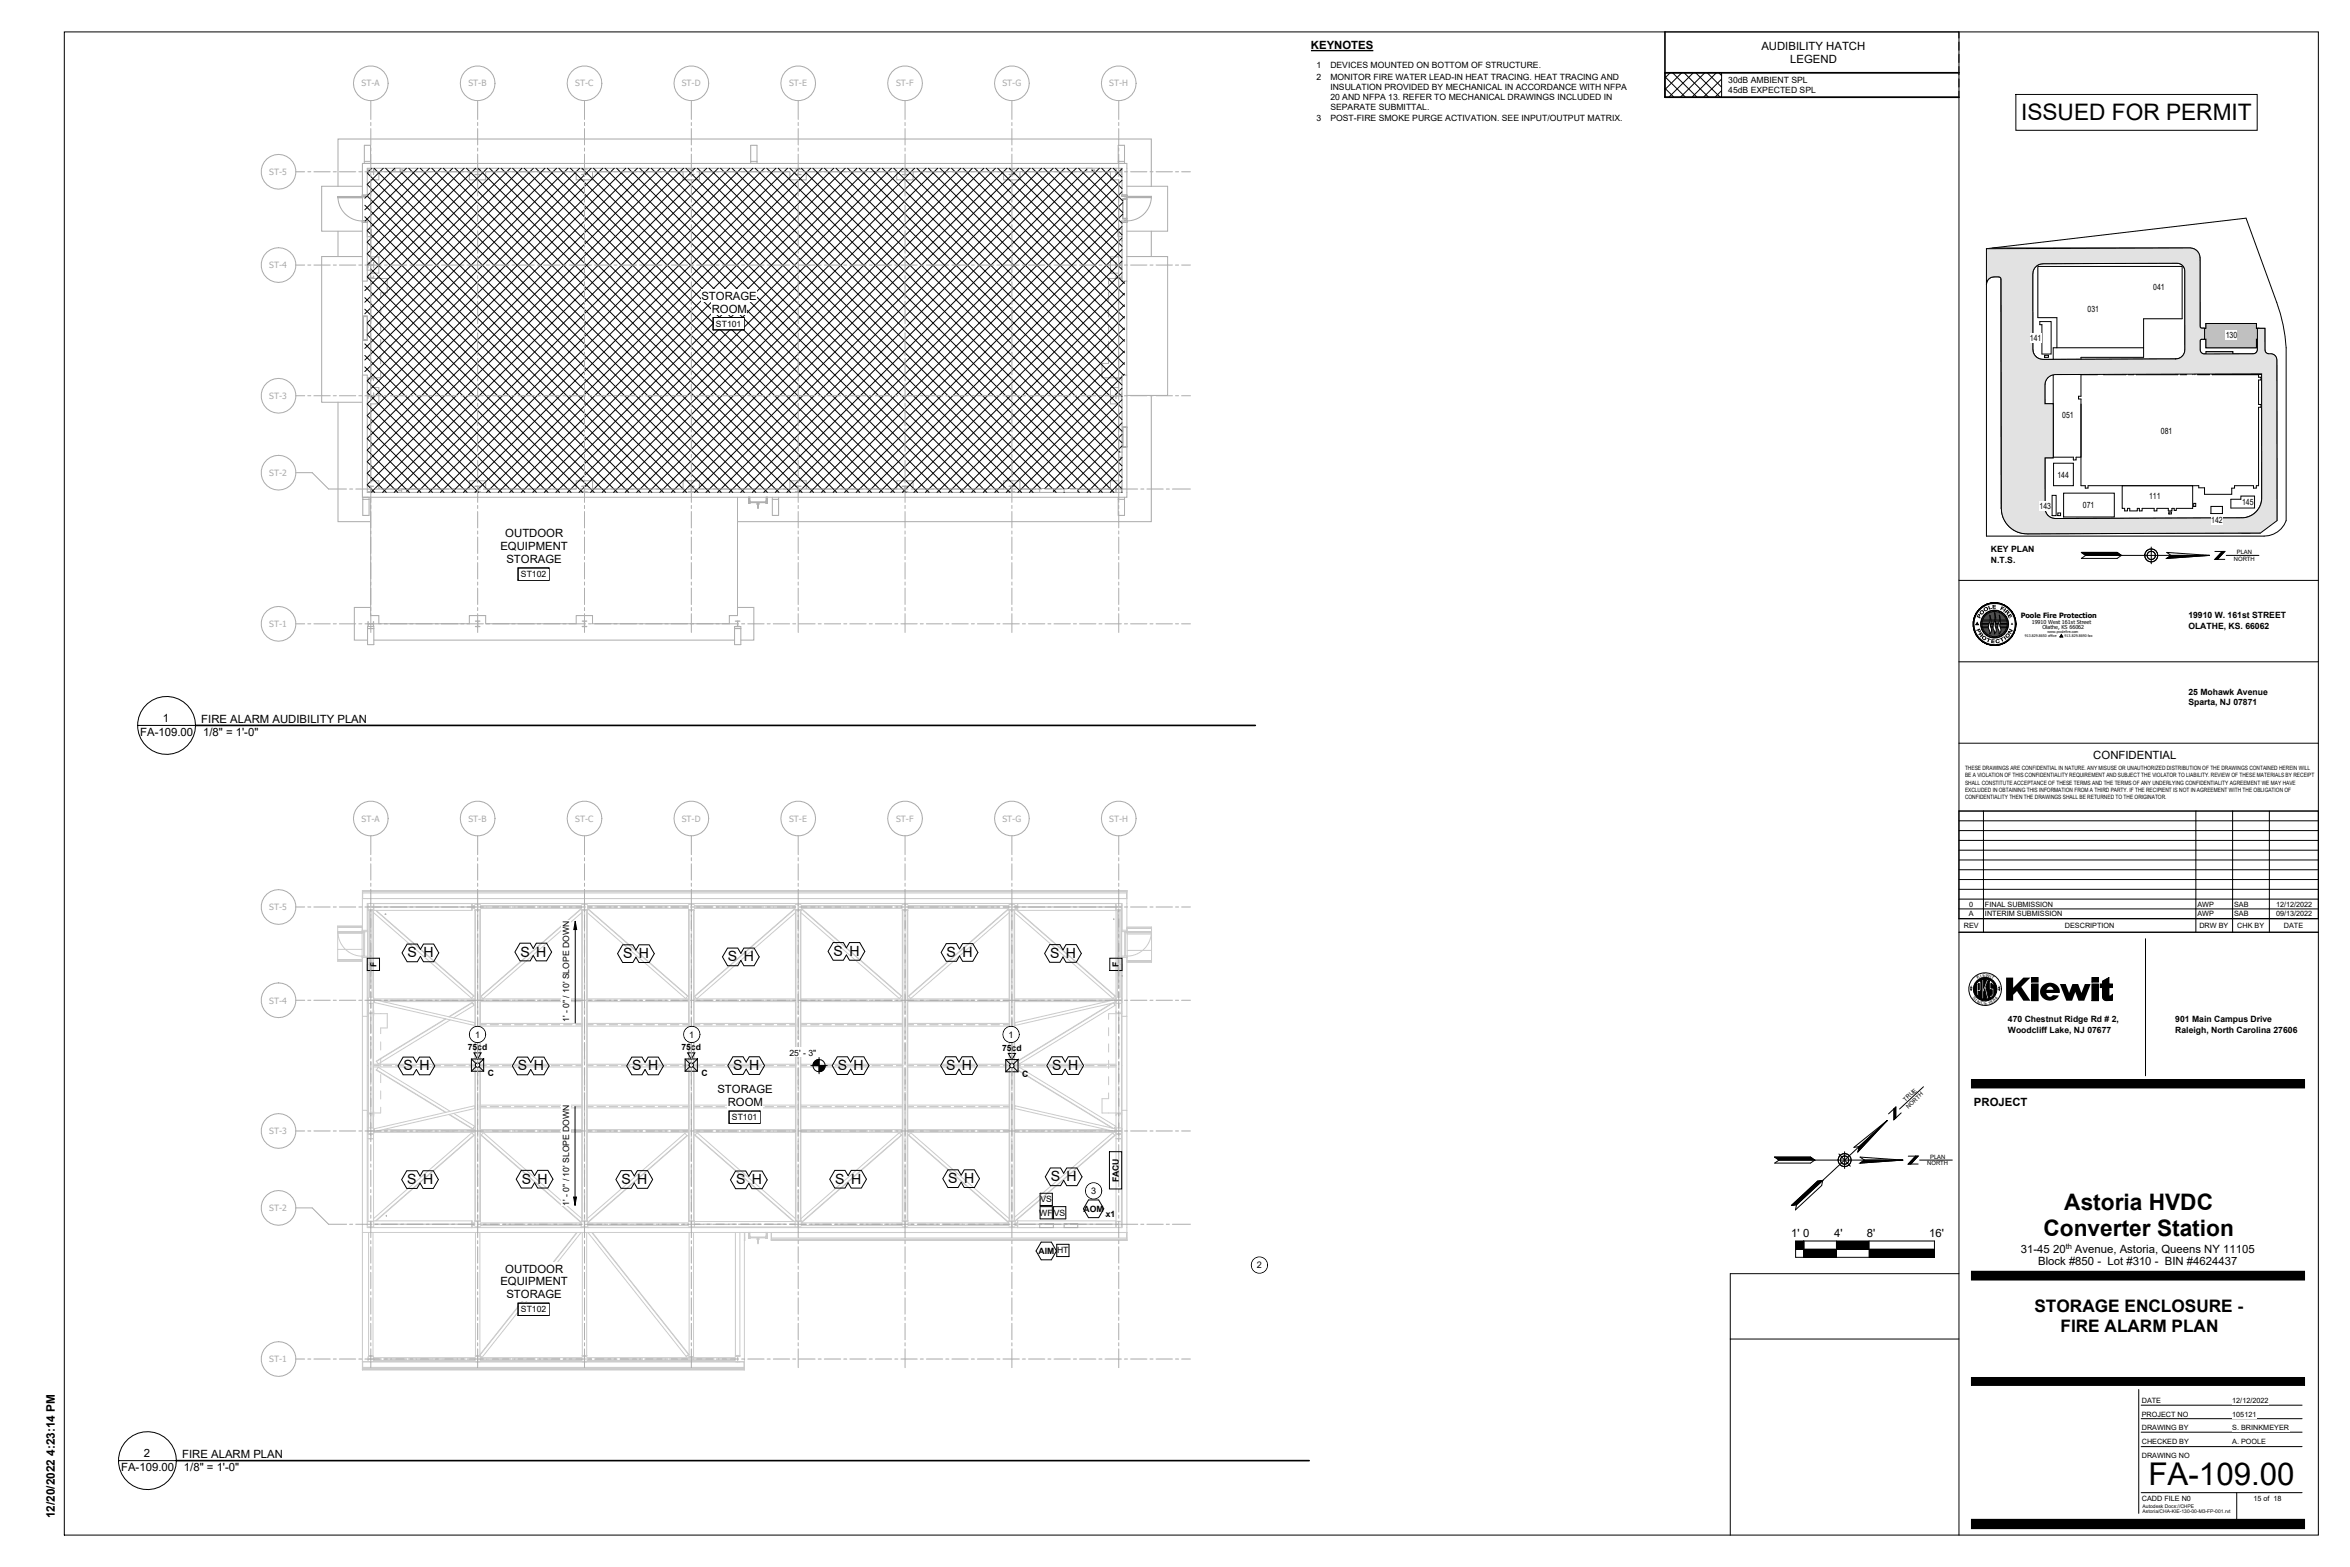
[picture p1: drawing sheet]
<svg xmlns="http://www.w3.org/2000/svg" width="914mm" height="610mm" viewBox="0 0 914 610" stroke-linecap="round" stroke-linejoin="round" font-family="sans-serif">
<defs><g id="words">
<text font-size="25.4" x="698.2" y="495.1">•</text>
<text font-size="21.3" fill="#fff" x="793.3" y="138.8">u</text>
<text font-size="20.2" x="808.8" y="155.3">r</text>
<text font-size="16.2" fill="#fff" x="267.2" y="416.7">I</text>
<g font-size="14.4" fill="#aaa">
<text x="226.1" y="46.6">r</text>
<text x="309.2" y="46.6">r</text>
<text x="225.9" y="332.5">r</text>
<text x="309.2" y="332.5">r</text>
<text x="392.3" y="332.5">r</text>
</g>
<g font-size="13" fill="#aaa">
<text x="176.4" y="392.7">~</text>
<text x="185.3" y="392.7">1-</text>
</g>
<text font-size="12.4" fill="#fff" x="799" y="189">i</text>
<g font-size="12.2">
<text x="766" y="389.2">i@:Kiewit</text>
<text x="836.1" y="577.9">FA-109.00</text>
</g>
<text font-size="12.1" fill="#fff" x="803" y="199">~u~lc~u</text>
<text font-size="11.6" fill="#fff" x="796" y="199">\le</text>
<text font-size="10.6" x="795.5" y="157.2">L</text>
<text font-size="10.3" fill="#aaa" x="226.3" y="246.2">i</text>
<g font-size="10">
<text x="878.7" y="156">[</text>
<text x="156.1" y="374.2">CJ</text>
<text x="199.9" y="373.8">CJ</text>
<text x="239.9" y="374.5">CJ</text>
<text x="280.7" y="375.6">CJ</text>
<text x="321.8" y="373.5">CJ</text>
<text x="365.9" y="374">CJ</text>
<text x="406.1" y="374.3">CJ</text>
<text x="154.5" y="418.2">CJ</text>
<text x="199" y="415.6">CJ-</text>
<text x="243.5" y="418.2">CJ</text>
<text x="282.8" y="418.1">CJ</text>
<text x="407" y="418.1">CJ</text>
<text x="155.9" y="462.5">CJ</text>
</g>
<g font-size="9.5" fill="#aaa">
<text x="141.1" y="200.6">J</text>
<text x="435.1" y="200.6">J</text>
</g>
<g font-size="8.8">
<text x="786.5" y="46.7">ISSUED FOR PERMIT</text>
<text x="803.3" y="470.8">Astoria HVDC</text>
<text x="795.2" y="480.9">Converter Station</text>
</g>
<text font-size="8.3" x="855.9" y="134.5">I</text>
<text font-size="7.9" fill="#aaa" x="131.1" y="369.1">h-'I</text>
<text font-size="7.6" fill="#aaa" x="184.7" y="332.5">T</text>
<g font-size="7.3" fill="#aaa">
<text x="184.6" y="46.6">T</text>
<text x="392.5" y="46.6">T</text>
</g>
<g font-size="6.7">
<text x="183.1" y="416.8">I</text>
<text x="791.7" y="510.5">STORAGE ENCLOSURE -</text>
<text x="801.8" y="518.2">FIRE ALARM PLAN</text>
</g>
<text font-size="6.7" fill="#aaa" x="184.8" y="416.8">~</text>
<text font-size="6.5" fill="#aaa" x="184.1" y="409.2">l(</text>
<text font-size="5.6" x="856.9" y="138.8">-=</text>
<g font-size="5.5">
<text x="324.4" y="371.9">S H</text>
<text x="158.6" y="372.5">S H</text>
<text x="202.5" y="372.1">S H</text>
<text x="242.5" y="372.7">S H</text>
<text x="283.3" y="374">S H</text>
<text x="368.4" y="372.3">S H</text>
<text x="408.7" y="372.7">S H</text>
<text x="157" y="416.4">S H</text>
<text x="201.5" y="416.4">S H</text>
<text x="246" y="416.4">S H</text>
<text x="285.4" y="416.3">S H</text>
<text x="326" y="416.3">S H</text>
<text x="368.2" y="416.3">S H</text>
<text x="409.5" y="416.3">S H</text>
<text x="158.5" y="460.6">S H</text>
<text x="203" y="460.5">S H</text>
<text x="241.8" y="460.6">S H</text>
<text x="286.4" y="460.7">S H</text>
<text x="325" y="460.5">S H</text>
<text x="369" y="460.3">S H</text>
<text x="408.9" y="459.6">S H</text>
</g>
<g font-size="5.5" fill="#aaa">
<text x="142.7" y="376.7">Ii]</text>
<text x="226.3" y="415.6">,</text>
</g>
<text font-size="5.5" fill="#cbcbcb" x="227.3" y="415.6">I</text>
<g font-size="5.3" fill="#cbcbcb">
<text x="185.6" y="399.3">I</text>
<text x="186.4" y="400.7">-,~</text>
</g>
<g font-size="5" fill="#aaa">
<text x="226.4" y="404.1">,</text>
<text x="185.6" y="424.5">I</text>
</g>
<text font-size="5" fill="#cbcbcb" x="227.3" y="404.1">I</text>
<text font-size="4.6" x="21.3" y="590.6" transform="rotate(-90 21.3 590.6)">12/20/2022 4:23:14 PM</text>
<text font-size="4.5" fill="#aaa" x="258.3" y="389.6">_IL-</text>
<text font-size="4.5" fill="#cbcbcb" x="147.9" y="402.1">r</text>
<g font-size="4.4">
<text x="510.2" y="19.2">KEYNOTES</text>
<text x="685.4" y="19.5">AUDIBILITY HATCH</text>
<text x="696.7" y="24.4">LEGEND</text>
<text x="272.9" y="116.6">STORAGE</text>
<text x="277" y="121.6">ROOM</text>
<text x="877.3" y="128.9">J</text>
<text x="196.6" y="209">OUTDOOR</text>
<text x="194.7" y="214">EQUIPMENT</text>
<text x="197" y="219">STORAGE</text>
<text x="63.4" y="280.8">1</text>
<text x="78.3" y="281.2">FIRE ALARM AUDIBILITY PLAN</text>
<text x="54.6" y="286.4">FA-109.00</text>
<text x="79" y="286.4">1/8&quot; = 1'-0&quot;</text>
<text x="814.6" y="295.3">CONFIDENTIAL</text>
<text x="279.2" y="425.3">STORAGE</text>
<text x="283.2" y="430.2">ROOM</text>
<text x="768.2" y="430.3">PROJECT</text>
<text x="697.1" y="481.2">1' 0</text>
<text x="713.8" y="481.2">4'</text>
<text x="726.5" y="481.2">8'</text>
<text x="750.7" y="481.2">16'</text>
<text x="786.4" y="487.3">31-45 20</text>
<text x="807.5" y="487.3">Avenue, Astoria, Queens NY 11105</text>
<text x="196.6" y="495.1">OUTDOOR</text>
<text x="793.1" y="492.3">Block #850 - Lot #310 - BIN #4624437</text>
<text x="194.7" y="500">EQUIPMENT</text>
<text x="197" y="505">STORAGE</text>
<text x="56" y="566.8">2</text>
<text x="70.9" y="567.2">FIRE ALARM PLAN</text>
<text x="47.1" y="572.4">FA-109.00</text>
<text x="71.6" y="572.4">1/8&quot; = 1'-0&quot;</text>
</g>
<g font-size="4.2" fill="#aaa">
<text x="114.8" y="353.7">f-----</text>
<text x="142.9" y="356.1">'r'</text>
</g>
<text font-size="3.6" fill="#cbcbcb" x="269.7" y="401">--\</text>
<g font-size="3.5">
<text x="184.9" y="403.6">1</text>
<text x="268.2" y="403.6">1</text>
<text x="392.5" y="403.6">1</text>
<text x="424.6" y="464.5">3</text>
<text x="489.1" y="493.4">2</text>
</g>
<g font-size="3.4">
<text x="512.3" y="26.5">1</text>
<text x="517.7" y="26.5">DEVICES MOUNTED ON BOTTOM OF STRUCTURE.</text>
<text x="512.3" y="31.1">2</text>
<text x="517.7" y="34.9">INSULATION PROVIDED BY MECHANICAL IN ACCORDANCE WITH NFPA</text>
<text x="517.7" y="31.1">MONITOR FIRE WATER LEAD-IN HEAT TRACING. HEAT TRACING AND</text>
<text x="672.5" y="32.4">30dB AMBIENT SPL</text>
<text x="517.7" y="38.8">20 AND NFPA 13. REFER TO MECHANICAL DRAWINGS INCLUDED IN</text>
<text x="672.5" y="36.2">45dB EXPECTED SPL</text>
<text x="512.3" y="47.2">3</text>
<text x="517.7" y="42.6">SEPARATE SUBMITTAL.</text>
<text x="517.7" y="47.2">POST-FIRE SMOKE PURGE ACTIVATION. SEE INPUT/OUTPUT MATRIX.</text>
<text x="837.9" y="112.6">041</text>
<text x="812.4" y="121.5">031</text>
<text x="278.6" y="127.1">ST101</text>
<text x="866.1" y="131.6">130</text>
<text x="790" y="132.5">141</text>
<text x="802.5" y="162.6">051</text>
<text x="840.9" y="168.9">081</text>
<text x="800.7" y="185.9">144</text>
<text x="810.6" y="197.6">071</text>
<text x="836.3" y="193.9">111</text>
<text x="872.5" y="196.6">145</text>
<text x="793.7" y="198.1">143</text>
<text x="860.5" y="203.5">142</text>
<text x="774.8" y="214.9">KEY PLAN</text>
<text x="774.8" y="218.9">N.T.S.</text>
<text x="202.7" y="224.5">ST102</text>
<text x="851.6" y="240.6">19910 W. 161st STREET</text>
<text x="851.6" y="244.6">OLATHE, KS. 66062</text>
<text x="851.6" y="270.3">25 Mohawk Avenue</text>
<text x="851.6" y="274.3">Sparta, NJ 07871</text>
<text x="146.5" y="376.2" transform="rotate(-90 146.5 376.2)">F</text>
<text x="435.4" y="376.2" transform="rotate(-90 435.4 376.2)">F</text>
<text x="221.5" y="397.6" transform="rotate(-90 221.5 397.6)">1' - 0&quot; / 10' SLOPE DOWN</text>
<text x="781.4" y="397.7">470 Chestnut Ridge Rd # 2,</text>
<text x="781.4" y="401.7">Woodcliff Lake, NJ 07677</text>
<text x="846.5" y="397.7">901 Main Campus Drive</text>
<text x="846.5" y="401.7">Raleigh, North Carolina 27606</text>
<text x="182" y="408.5">75cd</text>
<text x="265.2" y="408.5">75cd</text>
<text x="307.2" y="410.6">25' - 3&quot;</text>
<text x="389.9" y="408.7">75cd</text>
<text x="189.8" y="418.7">C</text>
<text x="272.9" y="418.7">C</text>
<text x="397.7" y="418.9">C</text>
<text x="284.8" y="435.8">ST101</text>
<text x="435.4" y="460" transform="rotate(-90 435.4 460)">FACU</text>
<text x="404.9" y="467.7">VS</text>
<text x="221.4" y="469.1" transform="rotate(-90 221.4 469.1)">1' - 0&quot; / 10' SLOPE DOWN</text>
<text x="404.4" y="472.9">WF</text>
<text x="410.1" y="472.9">VS</text>
<text x="421.7" y="471.4">AOM</text>
<text x="430.3" y="473.4">x1</text>
<text x="404.1" y="487.8">AIM</text>
<text x="411.4" y="487.6">HT</text>
<text x="202.7" y="510.5">ST102</text>
</g>
<g font-size="3.4" fill="#aaa">
<text x="140.7" y="33.6">ST-A</text>
<text x="182.3" y="33.6">ST-B</text>
<text x="223.9" y="33.6">ST-C</text>
<text x="265.3" y="33.6">ST-D</text>
<text x="307.1" y="33.6">ST-E</text>
<text x="348.7" y="33.6">ST-F</text>
<text x="390.1" y="33.6">ST-G</text>
<text x="431.7" y="33.6">ST-H</text>
<text x="104.8" y="68.1">ST-5</text>
<text x="104.8" y="104.4">ST-4</text>
<text x="104.8" y="155.3">ST-3</text>
<text x="104.8" y="185.2">ST-2</text>
<text x="104.8" y="244">ST-1</text>
<text x="140.7" y="319.6">ST-A</text>
<text x="182.3" y="319.6">ST-B</text>
<text x="223.9" y="319.6">ST-C</text>
<text x="265.3" y="319.6">ST-D</text>
<text x="307.1" y="319.6">ST-E</text>
<text x="348.7" y="319.6">ST-F</text>
<text x="390.1" y="319.6">ST-G</text>
<text x="431.7" y="319.6">ST-H</text>
<text x="104.8" y="354.2">ST-5</text>
<text x="104.8" y="390.4">ST-4</text>
<text x="104.8" y="441.3">ST-3</text>
<text x="104.8" y="471.2">ST-2</text>
<text x="104.8" y="530">ST-1</text>
</g>
<text font-size="2.9" x="803.9" y="486">th</text>
<g font-size="2.8">
<text x="786.3" y="240.5">Poole Fire Protection</text>
<text x="766.3" y="352.7">0</text>
<text x="772.5" y="352.7">FINAL SUBMISSION</text>
<text x="855.1" y="352.7">AWP</text>
<text x="869.4" y="352.7">SAB</text>
<text x="885.7" y="352.7">12/12/2022</text>
<text x="766.2" y="356.5">A</text>
<text x="772.5" y="356.5">INTERIM SUBMISSION</text>
<text x="855.1" y="356.5">AWP</text>
<text x="869.4" y="356.5">SAB</text>
<text x="885.7" y="356.5">09/13/2022</text>
<text x="764.2" y="360.9">REV</text>
<text x="803.5" y="360.9">DESCRIPTION</text>
<text x="855.9" y="360.9">DRW BY</text>
<text x="870.6" y="360.9">CHK BY</text>
<text x="888.8" y="360.9">DATE</text>
<text x="833.5" y="545.8">DATE</text>
<text x="868.7" y="545.8">12/12/2022</text>
<text x="833.5" y="551.1">PROJECT NO</text>
<text x="868.7" y="551.1">105121</text>
<text x="833.5" y="556.3">DRAWING BY</text>
<text x="868.7" y="556.3">S. BRINKMEYER</text>
<text x="833.5" y="561.9">CHECKED BY</text>
<text x="868.7" y="561.9">A. POOLE</text>
<text x="833.5" y="567.3">DRAWING NO</text>
<text x="833.5" y="583.9">CADD FILE N0</text>
<text x="876.9" y="583.9">15 of 18</text>
</g>
<text font-size="2.7" fill="#cbcbcb" x="266.2" y="401">/</text>
<g font-size="2.3">
<text x="870.4" y="215.5">PLAN</text>
<text x="869.3" y="218.2">NORTH</text>
<text x="764.7" y="299.7">THESE DRAWINGS ARE CONFIDENTIAL IN NATURE. ANY MISUSE OR UNAUTHORIZED DISTRIBUTION OF THE DRAWINGS CONTAINED HEREIN WILL</text>
<text x="764.7" y="302.4">BE A VIOLATION OF THIS CONFIDENTIALITY REQUIREMENT AND SUBJECT THE VIOLATOR TO LIABILITY. REVIEW OF THESE MATERIALS BY RECEIPT</text>
<text x="764.7" y="305.2">SHALL CONSTITUTE ACCEPTANCE OF THESE TERMS AND THE TERMS OF ANY UNDERLYING CONFIDENTIALITY AGREEMENT WE MAY HAVE</text>
<text x="764.7" y="308">EXCLUDED IN OBTAINING THIS INFORMATION FROM A THIRD PARTY. IF THE RECIPIENT IS NOT IN AGREEMENT WITH THE OBLIGATION OF</text>
<text x="764.7" y="310.8">CONFIDENTIALITY THEN THE DRAWINGS SHALL BE RETURNED TO THE ORIGINATOR.</text>
<text x="741.6" y="428.6" transform="rotate(-43 741.6 428.6)">TRUE</text>
<text x="742.7" y="431.3" transform="rotate(-43 742.7 431.3)">NORTH</text>
<text x="750" y="453.4">NORTH</text>
<text x="751.1" y="450.8">PLAN</text>
</g>
<g font-size="2.1">
<text x="790.6" y="242.6">19910 West 161st Street</text>
<text x="794.8" y="244.6">Olathe, KS 66062</text>
</g>
<g font-size="1.9">
<text x="833.8" y="586.5">Autodesk Docs://CHPE</text>
<text x="833.8" y="588.6">Astoria/CHA-KIE-130-00-M3-FP-001.rvt</text>
</g>
<g font-size="1.8">
<text x="769.7" y="381" transform="rotate(-36 769.7 381)">K</text>
<text x="770.9" y="380.4" transform="rotate(-17 770.9 380.4)">I</text>
<text x="771.6" y="380.2" transform="rotate(-6 771.6 380.2)">E</text>
<text x="772.7" y="380" transform="rotate(11 772.7 380)">W</text>
<text x="774.2" y="380.4" transform="rotate(23 774.2 380.4)">I</text>
<text x="774.7" y="380.6" transform="rotate(34 774.7 380.6)">T</text>
<text x="767.5" y="388.4" transform="rotate(50 767.5 388.4)">S</text>
<text x="768.4" y="389.4" transform="rotate(39 768.4 389.4)">I</text>
<text x="776.1" y="389.9" transform="rotate(-40 776.1 389.9)">8</text>
<text x="777.1" y="389" transform="rotate(-51 777.1 389)">4</text>
<text x="769.2" y="390" transform="rotate(27 769.2 390)">N</text>
<text x="770.6" y="390.7" transform="rotate(13 770.6 390.7)">C</text>
<text x="772.3" y="391" transform="rotate(-3 772.3 391)">E</text>
<text x="774" y="390.8" transform="rotate(-18 774 390.8)">1</text>
<text x="774.9" y="390.5" transform="rotate(-27 774.9 390.5)">8</text>
</g>
<text font-size="1.8" fill="#aaa" x="268.9" y="394.6">i</text>
<text font-size="1.7" fill="#aaa" x="227.4" y="424.5">I</text>
<g font-size="1.4">
<text x="788" y="247.9">913.829.8650 office</text>
<text x="796.8" y="246.2">www.poolefire.com</text>
<text x="803.5" y="247.9">913.829.8690 fax</text>
</g>
</g></defs>
<g fill="none" stroke="#aaa" stroke-width=".5">
<path d="M143.2 65.8v2.1M143.2 66.8h2.2M145.4 65.8v2.1M184.8 65.8h2.1M184.8 67.9h2.1M185.9 65.8v2.1M226.4 65.8h2.1M226.4 67.9h2.1M227.5 65.8v2.1M268 65.8h2.1M268 67.9h2.1M269 65.8v2.1"/>
<path d="M309.6 65.8h2.1M309.6 67.9h2.1M310.6 65.8v2.1M351.1 65.8h2.2M351.1 67.9h2.2M352.2 65.8v2.1M392.7 65.8h2.1M392.7 67.9h2.1M393.8 65.8v2.1M434.3 66.8h2.1M434.3 65.8v2.1M436.4 65.8v2.1"/>
<path d="M143.2 102v2.2M143.2 103.1h2.2M143.2 107.4v.7h2.2v-.7M145.4 102v2.2M434.3 102v2.2M434.3 103.1h2.2M434.3 107.4v.7h2.1v-.7M436.5 102v2.2M143.2 152.9v2.1M143.2 154h2.2M143.2 147.9v-.6h2.2v.6M145.4 152.9v2.1"/>
<path d="M434.3 152.9v2.1M434.3 154h2.2M434.3 147.9v-.6h2.1v.6M436.5 152.9v2.1M143.2 189.2h2.2M144.3 189.2v2.1M184.8 189.2h2.1M184.8 191.3h2.1M185.9 189.2v2.1M226.4 189.2h2.1M226.4 191.3h2.1M227.5 189.2v2.1"/>
<path d="M268 189.2h2.1M268 191.3h2.1M269 189.2v2.1M309.6 189.2h2.1M309.6 191.3h2.1M310.6 189.2v2.1M351.1 189.2h2.2M351.1 191.3h2.2M352.2 189.2v2.1M392.7 189.2h2.1M392.7 191.3h2.1M393.8 189.2v2.1"/>
<path d="M434.3 189.2v2.1M434.3 190.2h2.1M436.4 189.2v2.1M143.2 241.8v1.7M143.2 242.7h2.1M145.3 241.8v1.7M185 241.6h1.7M185 243.7h1.7M185.9 241.6v2.1M286.2 241.6h1.7M286.2 243.7h1.7M287 241.6v2.1"/>
</g>
<g fill="none" stroke="#aaa" stroke-width=".39">
<path d="M292.1 56.5h2.5v7.1h-2.5zM435.2 56.5h2.4v7.1h-2.4zM131.5 76.4v.5h9.5M131.5 76.4h9.4M131.5 72.5v-18.4h316.5v18.4M140.9 75.9h2.2v.5l-1.6 .2-.6-.2zM141 72.5h-15.8v17.4h15.8M141.1 76.4l-.1 9.6a9.5 9.5 0 0 1-9.5-9.6M141.8 63.6v-7.1h2.4v7.1h-3.2v12.3h1.9v-10.4h293.7v10.4h1.9v-12.3h-295.6M141.8 62.8h2.4M155.7 66.1h1.1v.7M155.7 65.5v1.3h-2v-1.3"/>
<path d="M292.1 62.8h2.5M424.9 66.1h1.1v.7M424.9 65.5v1.3h-2v-1.3M435.2 62.8h2.4M436.5 75.9h2.2v.5h9.4v.5h-9.6h9.6v-.5l-10.4 .2v-.2h-1.2zM436.9 77.6h1.6v7.4M436.9 77.6v7.4M436.9 77.6h1.6M436.9 77.3h1.6v.3h-1.6zM438.5 76.4v.9M438.5 72.5h15.9v17.4h-15.9M438.5 77.6v7.4h-1.6"/>
<path d="M448.1 76.4a9.5 9.5 0 0 1-9.6 9.5v-.7M131.5 89.9v9.9M140.9 86l.6-.2 1.6 .2v.5h-2.2zM141 99.8h-15.8v56.7h15.8M141 86.5h1.9v22.9h-1.9zM142.9 89.1h1.6v3h-1.6zM144.3 89.1v3M435.1 89.1h1.5v2.9h-1.5zM435.2 89.1v2.9M436.5 85.9l1.6-.2 .6 .2v.6h-2.2zM436.6 93.5h.1M436.6 93.5v-7h1.9v22.9h-1.9v-15.6"/>
<path d="M436.6 93.8h.1M436.7 93.5v.3M436.9 85h1.6v.2h-1.6zM436.9 85h1.6M438.5 85.2v.7M438.5 99.8h15.9v54h-15.9M448 89.9v9.9M141.1 109.4v36.5M142.9 108.3h7.8v5.6h-2.5v2.2M142.9 103.1h1.3v2h-1.3zM144.2 102h-.6v1.1M148.2 119.3v3.2"/>
<path d="M431.4 113.7v3.2M436.6 108.3h-5.2v2.3M438.5 109.4v36.5M141.3 123.1h1.6v9M141.3 123.1h1.6M141.3 123.1v9M141.3 122.9h1.6v.2h-1.6zM141.3 132.1h1.6v.3h-1.6zM141.3 132.1h1.6M142.9 123.1v9h-1.6M148.2 125.7v3.1M148.2 132v3.2"/>
<path d="M148.2 138.4v3.1M431.4 139.2v2.2h-2.5v5.6h7.7M431.4 120.1v3.2M431.4 126.5v3.1M431.4 132.8v3.2M131.5 156.5v46.4h12.7M141 145.9v47.5h150.4M141 145.9h1.9v45.7h271.2M148.2 144.7v2.3h-5.3M448 153.8v49.1h-161M436 177.9v1h-.7M436.6 175.9h-1.3v2h1.3"/>
<path d="M436.9 166.3h1.6v7.4M436.9 166.3h1.6M436.9 166.3v7.4M436.9 166h1.6v.3h-1.6zM436.9 173.7h1.6v.3h-1.6zM436.9 173.7h1.6M438.5 174v19.4h-140M438.5 166v-20.1h-1.9v45.7h-17.2M438.5 166.3v7.4h-1.6M144.2 193.4v46.1h3.2v3.2h35.2v-3.2h6.4v3.2h35.2v-3.2h6.4v3.2h53.2v-3.2h3.2v-46.1M155.2 190.3v.6h1.1M158.3 191.6v-1.3h-2v1.3"/>
<path d="M291.3 194.9h.5v.9h-.5zM291.4 193.4h.3l.1 2.4h-.5zM291.4 193.4h.3v1.5h-.3zM291.7 193.4h6.5M291.8 195.2h6.3v.3h-6.3zM294.6 195.5v.6h.3M294.8 195.5h.4v.4h-.4zM294.9 196.1l.1 1.7zM295.4 195.5v.6h-.4M298.1 194.9h.5v.9h-.5zM298.2 193.4h.3v1.5h-.3zM298.2 193.4h.3l.1 2.4h-.5z"/>
<path d="M300.6 194.2h2.4M300.6 193.4v7.1h2.4v-7.1M409.9 191.6v-1.6h-5.3v1.6M409.9 190.2h4.2M414.1 190h5.3v1.6h-5.3zM419.4 190.2h12.7v-3.2h3.2v-29.9h-3.2v-6.3h3.2v-44.5h-3.2v-6.4h3.2v-29.9h-3.2v-3.2h-35.2v3.2h-6.3v-3.2h-35.3v3.2h-6.3v-3.2h-35.3v3.2h-6.3v-3.2h-35.2v3.2h-6.4v-3.2h-35.2v3.2h-6.4v-3.2h-35.2v3.2h-6.4v-3.2h-35.2v3.2h-3.2v29.9h3.2v6.4h-3.2v44.5h3.2v6.3h-3.2v29.9h3.2v3.2h35.2v-3.2h6.4v3.2h35.2v-3.2h6.4v3.2h35.2v-3.2h6.4v3.2h35.2v-3.2h6.3v3.2h35.3v-3.2h6.3v3.2h35.3v-3.2h6.3v3.2h7.7M144.2 236.3h-6.3v12.7h5.1M287 236.3h6.4v12.7h-5.1M143 244.5h2.5M143 243.7h2.5v7.1h-2.5zM145.5 249h140.3M285.8 244.5h2.5"/>
<path d="M285.8 243.7h2.5v7.1h-2.5z"/>
</g>
<g fill="none" stroke="#000" stroke-width=".39">
<path d="M142 79.8l111.7 111.8M142.7 76.4l-.7 .7M142.9 71.8l119.8 119.8M142.9 67.3l124.3 124.3M143.1 76.4l115.1 115.2M144.7 65.5l-1.8 1.7M145.6 65.5l126.1 126.1M149.1 65.5l-6.2 6.2M150.1 65.5l126.1 126.1M153.6 65.5l-10.5 10.6M155.7 66.6l125 125M158.1 65.5l-16.1 16.1"/>
<path d="M159.1 65.5l126.1 126.1M162.6 65.5l-20.5 20.5M163.6 65.5l126.1 126.1M167.1 65.5l-24.2 24.2M168 65.5l126.1 126.1M171.6 65.5l-28.7 28.7M172.5 65.5l126.1 126.1M176.1 65.5l-33.2 33.2M177 65.5l126.1 126.1M180.6 65.5l-37.6 37.6M181.5 65.5l126.1 126.1M185.1 65.5l-42.2 42.1"/>
<path d="M186 65.5l126.1 126.1M189.6 65.5l-47.6 47.6M190.5 65.5l126.1 126.1M194.1 65.5l-52.1 52.1M195 65.5l126.1 126.1M198.6 65.5l-56.6 56.6M199.5 65.5l126.1 126.1M203.1 65.5l-60.2 60.1M204 65.5l126.1 126.1M207.6 65.5l-64.7 64.6M208.5 65.5l126.1 126.1M212.1 65.5l-70.1 70.1"/>
<path d="M213 65.5l126.1 126.1M216.6 65.5l-74.6 74.6M217.5 65.5l126.1 126.1M221.1 65.5l-79.1 79M222 65.5l126.1 126.1M225.6 65.5l-82.7 82.6M226.5 65.5l126.1 126.1M230 65.5l-87.1 87.1M231 65.5l126.1 126.1M234.5 65.5l-91.6 91.6M235.5 65.5l126.1 126.1M239 65.5l-96.1 96.1"/>
<path d="M240 65.5l126.1 126.1M243.5 65.5l-100.6 100.6M244.5 65.5l126.1 126.1M248 65.5l-105.1 105.1M249 65.5l126 126.1M252.5 65.5l-109.6 109.6M253.4 65.5l126.1 126.1M257 65.5l-114.1 114.1M257.9 65.5l126.1 126.1M261.5 65.5l-118.6 118.6M262.4 65.5l126.1 126.1M266 65.5l-123.1 123"/>
<path d="M266.9 65.5l126.1 126.1M270.5 65.5l-126.1 126.1M271.4 65.5l126.1 126.1M275 65.5l-126.1 126.1M275.9 65.5l126.1 126.1M279.5 65.5l-126.1 126.1M280.4 65.5l124.6 124.5M284 65.5l-125.7 125.7M284.9 65.5l124.6 124.5M288.5 65.5l-126.1 126.1M289.4 65.5l124.7 124.7M293 65.5l-126.1 126.1"/>
<path d="M293.9 65.5l124.6 124.5M297.5 65.5l-126.1 126.1M298.4 65.5l126.1 126.1M302 65.5l-126.1 126.1M302.9 65.5l126.1 126.1M306.5 65.5l-126.1 126.1M307.4 65.5l126.1 126.1M310.9 65.5l-126 126.1M311.9 65.5l124.7 124.7M315.4 65.5l-126.1 126.1M316.4 65.5l120.2 120.2M319.9 65.5l-126.1 126.1"/>
<path d="M320.9 65.5l115.7 115.7M324.4 65.5l-126.1 126.1M325.4 65.5l110.4 110.4M328.9 65.5l-126.1 126.1M329.9 65.5l106.7 106.7M333.4 65.5l-126.1 126.1M334.3 65.5l102.3 102.3M337.9 65.5l-126.1 126.1M338.8 65.5l97.8 97.8M342.4 65.5l-126.1 126.1M343.3 65.5l93.3 93.3M346.9 65.5l-126.1 126.1"/>
<path d="M347.8 65.5l88.8 88.8M351.4 65.5l-126.1 126.1M352.3 65.5l84.3 84.3M355.9 65.5l-126.1 126.1M356.8 65.5l80.5 80.4M360.4 65.5l-126.1 126.1M361.3 65.5l76.3 76.2M364.9 65.5l-126.1 126.1M365.8 65.5l71.8 71.7M369.4 65.5l-126.1 126.1M370.3 65.5l67.3 67.2M373.9 65.5l-126.1 126.1"/>
<path d="M374.8 65.5l62.8 62.7M378.4 65.5l-126.1 126.1M379.3 65.5l58.3 58.3M382.9 65.5l-126.1 126.1M383.8 65.5l53.8 53.8M387.4 65.5l-126.1 126.1M388.3 65.5l49.3 49.3M391.9 65.5l-126.1 126.1M392.8 65.5l43.8 43.8M396.3 65.5l-126.1 126.1M397.3 65.5l39.3 39.3M400.8 65.5l-126.1 126.1"/>
<path d="M401.8 65.5l34.8 34.8M405.3 65.5l-126.1 126.1M406.3 65.5l30.3 30.3M409.8 65.5l-126.1 126.1M410.8 65.5l25.8 25.8M414.3 65.5l-126.1 126.1M415.2 65.5l21.4 21.4M418.8 65.5l-126.1 126.1M419.7 65.5l17.2 17.2M422.9 65.8l-125.7 125.8M424.9 66.2l12 12M427.8 65.5l-126.1 126.1"/>
<path d="M428.7 65.5l7.9 7.9M432.3 65.5l-126.1 126.1M433.2 65.5l3.4 3.4M436.6 74.6l-116.9 117M436.6 65.6l-125.9 126M436.6 70.1l-121.4 121.5M436.9 78.8l-112.7 112.8M142 84.3l107.2 107.3M142.9 89.8l101.8 101.8M142.9 98.8l92.8 92.8M142.9 94.3l97.3 97.3M436.6 92.6l-98.9 99"/>
<path d="M436.6 97.1l-94.4 94.5M436.6 88.1l-103.4 103.5M436.9 83.3l-108.2 108.3M142 115.8l75.7 75.8M142 111.3l80.2 80.3M142.9 107.8l83.8 83.8M144.2 104.6l87 87M436.6 101.6l-89.9 90M436.6 106.1l-85.5 85.5M436.7 109.4l.9 .9M437.6 114.1l-77.5 77.5M437.6 118.6l-73 73"/>
<path d="M437.6 109.6l-82 82M142 133.8l57.8 57.8M142 120.3l71.2 71.3M142 138.3l53.3 53.3M142.9 130.2l61.4 61.4M142.9 125.7l65.8 65.9M437.6 136.6l-55 55M437.6 127.6l-64 64M437.6 132.1l-59.5 59.5M437.6 123.1l-68.5 68.5M142 142.8l48.8 48.8M142.9 157.2l34.4 34.4"/>
<path d="M142.9 148.2l43.4 43.4M142.9 152.7l38.9 38.9M436.6 151l-40.5 40.6M436.6 155.5l-36 36.1M436.6 146.5l-45 45.1M437.6 145.6l-.4 .3M437.6 141.1l-50.5 50.5M142.9 161.7l29.9 29.9M142.9 170.7l20.9 20.9M142.9 179.7l11.9 11.9M142.9 166.2l25.4 25.4M142.9 175.2l15.1 15.1"/>
<path d="M436.6 173.5l-17.2 17.2M436.6 164.5l-26.7 26.7M436.6 169l-21 21M436.6 160l-30 30M436.6 178l-13.5 13.6M142.9 188.7l2.9 2.9M142.9 184.2l7.4 7.4M158.3 190.5l1 1.1M409.9 190.5l1.1 1.1M414.1 191.5v.1M419.4 191l.6 .6M436.6 182.5l-9 9.1"/>
<path d="M436.6 187l-4.5 4.6"/>
</g>
<g fill="#fff">
<path d="M414.1 476.1h5.3v1.5h-5.3z" fill-rule="evenodd"/>
<path d="M404.6 476.1h5.3v1.5h-5.3z" fill-rule="evenodd"/>
<path d="M430.1 472.9h.3z" fill-rule="evenodd"/>
<path d="M150.3 472.8l.1 .3z" fill-rule="evenodd"/>
<path d="M149.9 355.6l.2 .1z" fill-rule="evenodd"/>
<path d="M433.4 357.4l.1 .3z" fill-rule="evenodd"/>
<path d="M436.6 379.5l.1 .3z" fill-rule="evenodd"/>
</g>
<g fill="none" stroke="#cbcbcb" stroke-width=".39">
<path d="M141 346.5l.1 3zM141 347.4h297.5M141 346.9h297.5M141 346.6h297.5M141.1 346.5h297.4v3v-3v3h-297.4zM143.2 354.2v86.9M143.8 354v33.9h1v-33.9M144.3 357.5v3.2M145.4 354.2v86.9M145.4 355l38.1 33.4M145.4 354.2h38.2M145.4 351.5v1.3h38.2"/>
<path d="M146.2 354.2l38.2 33.3M146.4 354.2l38.1 33.2M183.6 352.8h1.1l-1 .2v1.2zM183.6 351.5l.1 1.2 1 .1h-1.1zM183.7 352.3h1v.4M184.7 353v.4h-1M184.8 354.1l.2 .2-.2-.1v34.6M185 354h1.7M185 354.1l-.2-.1h2.1l-.2 .1M185 354v121.1M185.8 354v2.5M185.8 358.1v3.2"/>
<path d="M185.9 354v2.5M185.9 358.1v3.2M186.7 354.2l.2 .1zM186.7 354v121.1h-1.7M186.9 354.1v35.6h39.5M187.1 352.3h39.2v1.1h-39.2zM187.1 352.8h2.1M187.1 352.9h2.1M190.8 352.8h3.2M190.8 352.9h3.2M195.5 352.8h3.2M195.5 352.9h3.2"/>
<path d="M200.3 352.8h3.2M200.3 352.9h3.2M205.1 352.8h3.2M205.1 352.9h3.2M209.8 352.8h3.2M209.8 352.9h3.2M214.6 352.8h3.2M214.6 352.9h3.2M219.4 352.8h3.2M219.4 352.9h3.2M224.1 352.8h2.2M224.1 352.9h2.2"/>
<path d="M225.9 353.7l-38.9 33.9M226 353.8l-38.9 33.9M226.4 355l-38.4 33.6-.8-.9M226.4 354.2l.2 .1zM226.4 354.1l-.5-.4 .6 .5M226.4 354.3v43.8M226.6 354h1.7M226.6 354.1l-.2-.1h2.1l-.2 .1M226.6 354v121.1M227.4 354v2.5M227.4 358.1v3.2M228.3 354.2l.2 .1z"/>
<path d="M228.3 354v121.1h-1.7M228.5 354.3v35.4h39.5v8.4M228.5 354.1l.5-.4-.6 .5M228.5 355l38.3 33.5M228.7 352.3h39.1v1.1h-39.1zM228.7 352.8h2.1M228.7 352.9h2.1M228.9 353.8l38.8 33.8M229 353.7l38.8 33.8M232.4 352.8h3.1M232.4 352.9h3.1M237.1 352.8h3.2"/>
<path d="M237.1 352.9h3.2M241.9 352.8h3.2M241.9 352.9h3.2M246.7 352.8h3.1M246.7 352.9h3.1M251.4 352.8h3.2M251.4 352.9h3.2M256.2 352.8h3.2M256.2 352.9h3.2M261 352.8h3.1M261 352.9h3.1M265.7 352.8h2.1"/>
<path d="M265.7 352.9h2.1M268 354.1l.2 .2-.2-.1v34.6M268.2 354h1.7M268.2 354.1l-.2-.1h2.1l-.2 .1M268.2 354v121.1M269 354v2.5M269 358.1v3.2M269.1 354v2.5M269.1 358.1v3.2M269.9 354.2l.2 .1zM269.9 354v121.1h-1.7M270.1 354.1v35.6h39.5"/>
<path d="M270.2 352.3h39.2v1.1h-39.2zM270.2 352.8h2.1M270.2 352.9h2.1M273.9 352.8h3.2M273.9 352.9h3.2M278.7 352.8h3.2M278.7 352.9h3.2M283.5 352.8h3.1M283.5 352.9h3.1M288.2 352.8h3.2M288.2 352.9h3.2M293 352.8h3.2"/>
<path d="M293 352.9h3.2M297.8 352.8h3.2M297.8 352.9h3.2M302.5 352.8h3.2M302.5 352.9h3.2M307.3 352.8h2.1M307.3 352.9h2.1M309.1 353.7l-38.9 33.9M309.2 353.8l-38.9 33.9M309.6 355l-38.5 33.6-.8-.9M309.6 354.2l.2 .1zM309.6 354.1l-.5-.4 .6 .5"/>
<path d="M309.6 354.3v43.8M309.8 354h1.7M309.8 354.1l-.2-.1h2.1l-.2 .1M309.8 354v121.1M310.6 354v2.5M310.6 358.1v3.2M310.7 354v2.5M310.7 358.1v3.2M311.5 354.2l.2 .1zM311.5 354v121.1h-1.7M311.7 354.3v35.4h39.4M311.7 354.1l.5-.4-.6 .5"/>
<path d="M311.8 352.3h39.2v1.1h-39.2zM311.8 352.8h2.1M311.8 352.9h2.1M312.1 353.8l38.7 33.8M312.2 353.7l38.7 33.8-.9 1-38.3-33.5M315.5 352.8h3.2M315.5 352.9h3.2M320.3 352.8h3.2M320.3 352.9h3.2M325.1 352.8h3.1M325.1 352.9h3.1M329.8 352.8h3.2"/>
<path d="M329.8 352.9h3.2M334.6 352.8h3.2M334.6 352.9h3.2M339.4 352.8h3.1M339.4 352.9h3.1M344.1 352.8h3.2M344.1 352.9h3.2M348.9 352.8h2.1M348.9 352.9h2.1M351.1 354.1l.2 .2-.2-.1v43.9M351.3 354h1.8M351.3 354.1l-.2-.1h2.2l-.2 .1"/>
<path d="M351.3 354v121.1M352.2 354v2.5M352.2 358.1v3.2M353.1 354.2l.2 .1zM353.1 354v121.1h-1.8M353.3 354.1v35.6h39.4M353.4 352.3h39.2v1.1h-39.2zM353.4 352.8h2.1M353.4 352.9h2.1M357.1 352.8h3.2M357.1 352.9h3.2M361.9 352.8h3.1"/>
<path d="M361.9 352.9h3.1M366.6 352.8h3.2M366.6 352.9h3.2M371.4 352.8h3.2M371.4 352.9h3.2M376.2 352.8h3.1M376.2 352.9h3.1M380.9 352.8h3.2M380.9 352.9h3.2M385.7 352.8h3.2M385.7 352.9h3.2M390.5 352.8h2.1"/>
<path d="M390.5 352.9h2.1M392.2 353.7l.5 .4zM392.2 353.7l-38.7 33.8 38.8-33.7M392.7 353.9l.2 .2h-.2M392.7 355l-38.3 33.5-.8-.9M392.7 354.1v121.1M392.9 354h1.7v121.1h-1.7zM393.7 356.5v-2.6h-1h2.1h-1v2.6M393.7 358.1v3.2M393.8 358.1v3.2M394.6 354.1h.2zM394.8 353.9v35.8h35.9"/>
<path d="M394.8 355l38.3 33.5 .8-.9M394.9 352.8h1.2v1.4l-.2-1.2zM395 353v.4h.9M395.3 353.6l-.5 .5zM395.3 353.7l38.8 33.8-38.9-33.7M395.9 351.5l.2 1.3h-1.2l1-.1zM395.9 352.3h-.9v.4M396.1 352.8h38.1v1.4h-38.1M434.2 351.5v1.3h-38.1M434.3 354h2.1zM434.3 354l.5 .2h-.5v86.9M434.8 354v33.9h1.1v-33.9"/>
<path d="M435.3 354v1.9M435.3 357.5v3.2M435.9 354.2h.5M436.6 352l-.1 20.5M436.6 352h-.2v89.1M131.5 362.4a9.5 9.5 0 0 0 9.5 9.6M140.9 362.9v9.1M140.9 360.5v-.3h-9.5v13.8h9.5v-.4M141 373.3h-9.5v.3h9.5M141 360.5h-9.5v.3h9.5M141 372.5v59.4M142.9 372.5v22.9h-1.9"/>
<path d="M143.1 362.4v9.6M144.3 376.5v3.2M185.8 362.9v3.2M185.8 367.7v3.2M185.8 372.4v3.2M185.8 377.2v3.2M185.9 362.9v3.2M185.9 367.7v3.2M185.9 372.4v3.2M185.9 377.2v3.2M227.4 362.9v3.2M227.4 367.7v3.2"/>
<path d="M227.4 372.4v3.2M227.4 377.2v3.2M269 362.9v3.2M269 367.7v3.2M269 372.4v3.2M269 377.2v3.2M269.1 362.9v3.2M269.1 367.7v3.2M269.1 372.4v3.2M269.1 377.2v3.2M310.6 362.9v3.2M310.6 367.7v3.2"/>
<path d="M310.6 372.4v3.2M310.6 377.2v3.2M310.7 362.9v3.2M310.7 367.7v3.2M310.7 372.4v3.2M310.7 377.2v3.2M352.2 362.9v3.2M352.2 367.7v3.2M352.2 372.4v3.2M352.2 377.2v3.2M393.7 362.9v3.2M393.7 367.7v3.2"/>
<path d="M393.7 372.4v3.2M393.7 377.2v3.2M393.8 362.9v3.2M393.8 367.7v3.2M393.8 372.4v3.2M393.8 377.2v3.2M435.1 375.1h1.5v2.9h-1.5zM435.2 375.1v2.9M435.3 362.2v3.2M435.3 367v3.2M435.3 371.8v3.2M435.3 376.5v3.2"/>
<path d="M436.5 361.9h2.2v.5l-.6 .2-1.6-.2M436.6 372.5l-.2 17.4M436.6 361.9v-10.4h-293.7v10.4M436.6 372.5v59.4M437.7 371.8h.4M437.7 362.6v9.4h-1.2M438.1 362.6v9.4h.6M438.5 362.9h9.6M438.5 361.9v-12.3h-297.5v12.3M438.5 361.2h9.5v-.3h-9.4v-.3h9.5v13.8h-9.5l-.1-.4h9.5v-.3h-9.4l-.1-1.2v22.9h-1.9M438.5 362.4h9.6v.5h-9.6zM438.5 362.9v-.5h9.6a9.5 9.5 0 0 1-9.6 9.6"/>
<path d="M438.7 363.4h9.4M438.7 369.7h9.4M438.7 362.9v9.6h-2.2M142.9 394.3h7.8v5.6M142.9 395.4v36.5M143.2 390.3h2.2M143.4 390.3v48.5M144.3 390.3v2M144.3 393.9v3.2M144.3 398.7v3.1M144.3 381.3v3.2M144.3 386.1v1.8"/>
<path d="M145.2 390.3v48.5M145.4 389.1h.3M145.4 389.2h.3M145.5 390h.1M145.6 390l39 8.9M145.8 388.9l-.2 1.1zM145.8 388.9h.1M145.8 388.9l39 9M146.5 389.1h1.7M146.8 389.2h3.9M149 389.7h35.8v24.6h.2M149.8 389.1h3.2"/>
<path d="M152.3 389.2h3.2M154.6 389.1h3.1M157.1 389.2h3.2M159.3 389.1h3.2M161.8 389.2h3.2M164.1 389.1h3.2M166.6 389.2h3.2M168.9 389.1h3.1M171.4 389.2h3.2M173.4 396.3l-26.9 16.6M173.5 396.4l-27 16.5M175.2 396.8l-28 17.1-.7-1"/>
<path d="M183.7 390l-9 5.5M183.8 390.1l-9 5.5M184.5 391.1l-8 4.9M184.8 388.6h-39.4l.2 1.1M186.9 398.1h39.6v1.1h-39.6zM186.9 388.6h39.5M186.9 389.7v8.4M186.9 399.2v30.7M190.8 398.6h3.2M190.8 398.7h3.2M195.5 389.1h3.2M195.5 389.2h3.2"/>
<path d="M195.5 398.6h3.2M195.5 398.7h3.2M200.3 389.1h3.2M200.3 389.2h3.2M200.3 398.6h3.2M200.3 398.7h3.2M205.1 389.1h3.2M205.1 389.2h3.2M205.1 398.6h3.2M205.1 398.7h3.2M209.8 389.1h3.2M209.8 389.2h3.2"/>
<path d="M209.8 398.6h3.2M209.8 398.7h3.2M214.6 389.1h3.2M214.6 389.2h3.2M214.6 398.6h3.2M214.6 398.7h3.2M219.4 389.1h3.2M219.4 389.2h3.2M219.4 398.6h3.2M219.4 398.7h3.2M224.1 389.1h2.3M224.1 389.2h2.3"/>
<path d="M224.1 398.6h2.4M224.1 398.7h2.4M226.4 399.2v15.1h.2M227.4 382v3.2M227.4 386.7v3.2M227.4 391.5v3.2M227.4 396.3v3.2M228.5 398.6h2.3M228.5 398.7h2.3M228.5 389.7v8.4M228.5 399.2v30.7M228.5 389.1h2.3"/>
<path d="M228.5 389.2h2.3M228.5 388.6h39.5M232.4 389.1h3.1M232.4 389.2h3.1M232.4 398.6h3.1M232.4 398.7h3.1M237.1 389.1h3.2M237.1 389.2h3.2M237.1 398.6h3.2M237.1 398.7h3.2M241.9 389.1h3.2M241.9 389.2h3.2"/>
<path d="M241.9 398.6h3.2M241.9 398.7h3.2M246.7 389.1h3.1M246.7 389.2h3.1M246.7 398.6h3.1M246.7 398.7h3.1M251.4 389.1h3.2M251.4 389.2h3.2M251.4 398.6h3.2M251.4 398.7h3.2M256.2 389.1h3.2M256.2 389.2h3.2"/>
<path d="M256.2 398.6h3.2M256.2 398.7h3.2M261 398.6h3.1M261 398.7h3.1M268 399.2v15.1h.2M268 398.1h-39.5v1.1h39.5M269 382v3.2M269 391.5v3.2M269 396.3v3.2M269.1 382v3.2M269.1 391.5v3.2M269.1 396.3v3.2"/>
<path d="M270 398.1h39.6v1.1h-39.6zM270.1 389.7v8.4M270.1 399.2v75.8M270.1 388.6h39.5M273.9 398.6h3.2M273.9 398.7h3.2M278.7 389.1h3.2M278.7 389.2h3.2M278.7 398.6h3.2M278.7 398.7h3.2M283.5 389.1h3.1M283.5 389.2h3.1"/>
<path d="M283.5 398.6h3.1M283.5 398.7h3.1M288.2 389.1h3.2M288.2 389.2h3.2M288.2 398.6h3.2M288.2 398.7h3.2M293 389.1h3.2M293 389.2h3.2M293 398.6h3.2M293 398.7h3.2M297.8 389.1h3.2M297.8 389.2h3.2"/>
<path d="M297.8 398.6h3.2M297.8 398.7h3.2M302.5 389.1h3.2M302.5 389.2h3.2M302.5 398.6h3.2M302.5 398.7h3.2M307.3 389.1h2.3M307.3 389.2h2.3M307.3 398.6h2.3M307.3 398.7h2.3M309.6 399.2v15.1h.2h-.2v15.6M310.6 382v3.2"/>
<path d="M310.6 386.7v3.2M310.6 391.5v3.2M310.6 396.3v3.2M310.7 382v3.2M310.7 386.7v3.2M310.7 391.5v3.2M310.7 396.3v3.2M311.6 398.1h39.6v1.1h-39.6zM311.6 398.6h2.3M311.6 398.7h2.3M311.7 389.7v8.4M311.7 399.2v30.7"/>
<path d="M311.7 389.1h2.2M311.7 389.2h2.2M311.7 388.6h39.4M315.5 389.1h3.2M315.5 389.2h3.2M315.5 398.6h3.2M315.5 398.7h3.2M320.3 389.1h3.2M320.3 389.2h3.2M320.3 398.6h3.2M320.3 398.7h3.2M325.1 389.1h3.1"/>
<path d="M325.1 389.2h3.1M325.1 398.6h3.1M325.1 398.7h3.1M329.8 389.1h3.2M329.8 389.2h3.2M329.8 398.6h3.2M329.8 398.7h3.2M334.6 389.1h3.2M334.6 389.2h3.2M334.6 398.6h3.2M334.6 398.7h3.2M339.4 389.1h3.1"/>
<path d="M339.4 389.2h3.1M339.4 398.6h3.1M339.4 398.7h3.1M344.1 389.1h3.2M344.1 389.2h3.2M344.1 398.6h3.2M344.1 398.7h3.2M348.9 389.1h2.2M348.9 389.2h2.2M348.9 398.6h2.3M348.9 398.7h2.3M351.1 399.2v15.3h.2h-2.4"/>
<path d="M352.2 382v3.2M352.2 386.7v3.2M352.2 391.5v3.2M352.2 396.3v3.2M353.2 398.6h2.3M353.2 398.7h2.3M353.3 389.7v8.4M353.3 399.2v30.7M353.3 389.1h2.2M353.3 389.2h2.2M353.3 388.6h39.4M357.1 389.1h3.2"/>
<path d="M357.1 389.2h3.2M357.1 398.6h3.2M357.1 398.7h3.2M361.9 389.1h3.1M361.9 389.2h3.1M361.9 398.6h3.1M361.9 398.7h3.1M366.6 389.1h3.2M366.6 389.2h3.2M366.6 398.6h3.2M366.6 398.7h3.2M371.4 389.1h3.2"/>
<path d="M371.4 389.2h3.2M371.4 398.6h3.2M371.4 398.7h3.2M376.2 389.1h3.1M376.2 389.2h3.1M376.2 398.6h3.1M376.2 398.7h3.1M380.9 389.1h3.2M380.9 389.2h3.2M380.9 398.6h3.2M380.9 398.7h3.2M385.7 389.1h3.2"/>
<path d="M385.7 389.2h3.2M385.7 398.6h3.2M385.7 398.7h3.2M390.5 389.1h2.2M390.5 389.2h2.2M390.5 398.6h2.3M390.5 398.7h2.3M392.8 398.1h-39.6v1.1h39.6M393.7 382v3.2M393.7 386.7v3.2M393.7 391.5v3.2M393.7 396.3v3.2"/>
<path d="M393.8 382v3.2M393.8 386.7v3.2M393.8 391.5v3.2M393.8 396.3v3.2M394.8 389.7v85.5M394.8 389.1h1.7M394.8 389.2h3.9M394.8 388.6h39.5M398.1 389.1h3.2M400.3 389.2h3.2M402.9 389.1h3.1M405.1 389.2h3.2"/>
<path d="M407.6 389.1h3.2M409.9 389.2h3.1M412.4 389.1h3.2M414.6 389.2h3.2M417.2 389.1h3.1M419.4 389.2h3.2M421.9 389.1h3.2M424.2 389.2h3.1M426.7 389.1h3.2M428.9 389.2h3.9M431.4 399.8v3.1M431.5 389.1h1.6"/>
<path d="M433.2 390.2l-37.2 22.7 36.8-22.6M433.4 390.1l.6 1-.6-1M433.9 388.9l.2 1.1zM433.9 388.9l-39.1 9 .3 1 39-8.9M433.9 389.1h.4M434 391.1l-37.4 22.8-.6-1M434 389.2h.3M434.1 389.7h.2M434.1 390h.1M434.3 390.3h2.1M435.3 390.3v2M435.3 393.9v3.2"/>
<path d="M435.3 398.7v3.1M435.3 381.3v3.2M435.3 386.1v1.8M436.6 389.9h.1M436.6 394.3h-5.2v2.3M438.5 395.4v36.5M142.9 414.5h.3M144.3 403.4v3.2M144.3 408.2v3.2M144.3 413v3.1M144.3 417.7v3.2M145.4 414.5h2.2"/>
<path d="M145.4 415.1h39.4M145.4 414h39.4M146.5 416.2l27 16.5M146.5 416.2l26.9 16.6M146.5 416.2l.7-1 28 17.1M148.2 405.3v3.2M148.2 411.7v3.1M148.2 418v3.2M149.2 414.5h3.2M173 414.5h3.2M177.8 414.5h3.2M184.8 414.3v60.7"/>
<path d="M185.8 401v3.2M185.9 401v3.2M186.9 415.1h39.5M186.9 414h39.5M190.8 414.5h3.2M195.5 414.5h3.2M219.4 414.5h3.2M224.1 414.5h2.3M226.4 414.3v15.6M227.4 405.8v3.2M227.4 415.3v3.2M228.5 414.5h2.3"/>
<path d="M228.5 415.1h39.5M228.5 414h39.5M232.4 414.5h3.1M237.1 414.5h3.2M261 414.5h3.1M268 414.3v15.6M270.1 415.1h39.5M270.1 414h39.5M278.7 414.5h3.2M302.5 414.5h3.2M307.3 414.5h2.3M310.6 401v3.2"/>
<path d="M310.6 405.8v3.2M310.6 410.6v3.2M310.6 415.3v3.2M310.7 401v3.2M310.7 405.8v3.2M310.7 410.6v3.2M310.7 415.3v3.2M311.5 414.3h.2M311.7 414.5h2.2M311.7 415.1h39.4M311.7 414h39.4M315.5 414.5h3.2"/>
<path d="M320.3 414.5h3.2M325.1 414.5h3.1M329.8 414.5h3.2M334.6 414.5h3.2M339.4 414.5h3.1M344.1 414.5h3.2M351.1 414.5v15.4M352.2 401v3.2M352.2 405.8v3.2M352.2 410.6v3.2M352.2 415.3v3.2M353.3 415.1h39.4"/>
<path d="M353.3 414h39.4M355.5 414.5h-2.4M357.1 414.5h3.2M361.9 414.5h3.1M366.6 414.5h3.2M371.4 414.5h3.2M376.2 414.5h3.1M380.9 414.5h3.2M385.7 414.5h3.2M390.5 414.5h2.2M393.7 401v3.2M393.7 405.8v3.2"/>
<path d="M393.7 410.6v3.2M393.7 415.3v3.2M393.8 401v3.2M393.8 405.8v3.2M393.8 410.6v3.2M393.8 415.3v3.2M394.8 415.1h39.5M394.8 414h39.5M394.8 414.5h2.3M396 416.2l.6-1 37.6 22.9M398.7 414.5h3.2M403.4 414.5h3.2"/>
<path d="M427.3 414.5h3.2M431.4 406.1v3.2M431.4 412.5v3.2M431.4 418.8v3.2M432 414.5h2.3M435.3 403.4v3.2M435.3 408.2v3.2M435.3 413v3.1M435.3 417.7v3.2M436.4 414.5h.2M143.2 438.8h2.2M144.3 422.5v3.2"/>
<path d="M144.3 427.3v3.1M144.3 432v3.2M144.3 436.8v2M145.5 439.9h.2M145.5 439.1h.1M145.6 439.1l39-8.9 .2 1-39 9-.2-.5 .2 .5-.3-1.1 .3 1.1M145.6 439.4l-.1 1.1h39.3M146.8 439.9h3.9M148.2 430.7v2.3h-5.3M148.2 424.4v3.2M149 439.4h35.8M152.3 439.9h3.2"/>
<path d="M157.1 439.9h3.2M161.8 439.9h3.2M166.6 439.9h3.2M171.4 439.9h3.2M174.7 433.6l9.2 5.6M174.8 433.5l9.2 5.6M176.1 439.9h3.2M176.5 433.1l8.2 5M180.9 439.9h3.9M184.7 438.1l-.8 1.1zM185.8 424.9v3.2M185.8 429.6v3.2"/>
<path d="M185.8 434.4v3.2M185.8 439.2v3.2M185.9 424.9v3.2M185.9 429.6v3.2M185.9 434.4v3.2M185.9 439.2v3.2M186.9 429.9h39.6v1.1h-39.6zM186.9 430.5h2.3M186.9 430.4h2.3M186.9 439.9h2.2M186.9 431v44M186.9 439.4h39.3v1.1h-39.3"/>
<path d="M190.7 439.9h3.2M190.8 430.5h3.2M190.8 430.4h3.2M195.5 439.9h3.1M195.5 430.5h3.2M195.5 430.4h3.2M200.2 439.9h3.2M200.3 430.5h3.2M200.3 430.4h3.2M205 439.9h3.2M205.1 430.5h3.2M205.1 430.4h3.2"/>
<path d="M209.8 439.9h3.1M209.8 430.5h3.2M209.8 430.4h3.2M214.5 439.9h3.2M214.6 430.5h3.2M214.6 430.4h3.2M219.3 439.9h3.2M219.4 430.5h3.2M219.4 430.4h3.2M224.1 439.9h2.1M224.1 430.5h2.4M224.1 430.4h2.4"/>
<path d="M226.4 431v44M227.4 420.1v3.2M227.4 424.9v3.2M227.4 429.6v3.2M227.4 434.4v3.2M227.4 439.2v3.2M228.5 430.5h2.3M228.5 430.4h2.3M228.5 429.9h39.5v1.1h-39.5zM228.5 431v44M228.7 439.9h2.1M232.4 430.5h3.1"/>
<path d="M232.4 430.4h3.1M232.4 439.9h3.2M237.1 430.5h3.2M237.1 430.4h3.2M237.2 439.9h3.2M241.9 430.5h3.2M241.9 430.4h3.2M242 439.9h3.1M246.7 430.5h3.1M246.7 430.4h3.1M246.7 439.9h3.2M251.4 430.5h3.2"/>
<path d="M251.4 430.4h3.2M251.5 439.9h3.2M256.2 430.5h3.2M256.2 430.4h3.2M256.3 439.9h3.1M261 430.5h3.1M261 430.4h3.1M261 439.9h3.2M265.7 430.5h2.3M265.7 430.4h2.3M265.8 439.9h2.2M268 431v44"/>
<path d="M268 439.4h-39.3v1.1h39.3M269 420.1v3.2M269 424.9v3.2M269 429.6v3.2M269 434.4v3.2M269 439.2v3.2M269.1 420.1v3.2M269.1 424.9v3.2M269.1 429.6v3.2M269.1 434.4v3.2M269.1 439.2v3.2M270 430.5h2.3"/>
<path d="M270 430.4h2.3M270 429.9h39.6v1.1h-39.6M270.1 439.9h2.2M270.1 439.4h39.5M273.9 439.9h3.2M273.9 430.5h3.2M273.9 430.4h3.2M278.7 439.9h3.2M278.7 430.5h3.2M278.7 430.4h3.2M283.5 439.9h3.1M283.5 430.5h3.1"/>
<path d="M283.5 430.4h3.1M288.2 439.9h3.2M288.2 430.5h3.2M288.2 430.4h3.2M293 439.9h3.2M293 430.5h3.2M293 430.4h3.2M297.8 439.9h3.2M297.8 430.5h3.2M297.8 430.4h3.2M302.5 439.9h3.2M302.5 430.5h3.2"/>
<path d="M302.5 430.4h3.2M307.3 439.9h2.3M307.3 430.5h2.3M307.3 430.4h2.3M309.6 431v44M310.6 420.1v3.2M310.6 424.9v3.2M310.6 429.6v3.2M310.6 434.4v3.2M310.6 439.2v3.2M310.7 420.1v3.2M310.7 424.9v3.2"/>
<path d="M310.7 429.6v3.2M310.7 434.4v3.2M310.7 439.2v3.2M311.6 429.9h39.6v1.1h-39.6zM311.6 430.5h2.3M311.6 430.4h2.3M311.7 431v44M311.8 439.4h39.2v1.1h-39.2zM311.8 439.9h2.1M315.5 439.9h3.2M315.5 430.5h3.2M315.5 430.4h3.2"/>
<path d="M320.3 439.9h3.2M320.3 430.5h3.2M320.3 430.4h3.2M325 439.9h3.2M325.1 430.5h3.1M325.1 430.4h3.1M329.8 439.9h3.2M329.8 430.5h3.2M329.8 430.4h3.2M334.6 439.9h3.2M334.6 430.5h3.2M334.6 430.4h3.2"/>
<path d="M339.3 439.9h3.2M339.4 430.5h3.1M339.4 430.4h3.1M344.1 439.9h3.2M344.1 430.5h3.2M344.1 430.4h3.2M348.9 439.9h2.1M348.9 430.5h2.3M348.9 430.4h2.3M351.1 431v44M352.2 420.1v3.2M352.2 424.9v3.2"/>
<path d="M352.2 429.6v3.2M352.2 434.4v3.2M352.2 439.2v3.2M353.2 430.5h2.3M353.2 430.4h2.3M353.3 431v44M353.3 439.9h2.3M357.1 430.5h3.2M357.1 430.4h3.2M357.1 439.9h3.2M361.9 430.5h3.1M361.9 430.4h3.1"/>
<path d="M361.9 439.9h3.2M366.6 430.5h3.2M366.6 430.4h3.2M366.7 439.9h3.2M371.4 430.5h3.2M371.4 430.4h3.2M371.4 439.9h3.2M376.2 430.5h3.1M376.2 430.4h3.1M376.2 439.9h3.2M380.9 430.5h3.2M380.9 430.4h3.2"/>
<path d="M381 439.9h3.2M385.7 430.5h3.2M385.7 430.4h3.2M385.7 439.9h3.2M390.5 430.5h2.3M390.5 430.4h2.3M390.5 439.9h2.2M392.7 439.4h-39.4v1.1h39.4M392.8 429.9h-39.6v1.1h39.6M393.7 420.1v3.2M393.7 424.9v3.2M393.7 429.6v3.2"/>
<path d="M393.7 434.4v3.2M393.7 439.2v3.2M393.8 420.1v3.2M393.8 424.9v3.2M393.8 429.6v3.2M393.8 434.4v3.2M393.8 439.2v3.2M395 439.9h3.8M400.4 439.9h3.2M405.2 439.9h3.1M409.9 439.9h3.2M414.7 439.9h3.2"/>
<path d="M419.5 439.9h3.1M424.2 439.9h3.2M429 439.9h3.8M430.7 439.4h-35.7v1.1h39.3M431.4 425.2v2.2h-2.5v5.6h7.7M432.8 438.8l-36.8-22.6 37.2 22.7M434 439.9h.3M434.1 439.4h.2M434.1 439.1l-.2 1.1zM434.1 439.1l-39-8.9-.3 1 39.1 9M434.1 439.1h.1M434.2 438.1l-.6 .9z"/>
<path d="M434.3 438.8h2.1M435.3 422.5v3.2M435.3 427.3v3.1M435.3 432v3.2M435.3 436.8v2M436.4 439.2h.2M436.6 439.2v37.9M143.2 441.2v1.8h2.2l-1.1-.1v-1.7l1.1-.1h-2.2l1.1 .1v1.7h-1.1M143.2 443v32.1h2.2v-32.1M145.4 441.2v1.7M145.5 440h.2M146.5 440h1.7"/>
<path d="M149.8 440h3.2M154.6 440h3.1M159.3 440h3.2M164.1 440h3.2M168.9 440h3.1M173.6 440h3.2M178.4 440h3.2M183.2 440h1.6M184.5 441.5l-38.3 33.4M185.8 443.9v3.2M185.8 448.7v3.2M185.8 453.5v3.2"/>
<path d="M185.8 458.2v3.2M185.9 443.9v3.2M185.9 448.7v3.2M185.9 453.5v3.2M185.9 458.2v3.2M186.9 440h2.2M187.3 441.5l.8-.9 38.3 33.5M190.7 440h3.2M195.5 440h3.1M200.2 440h3.2M205 440h3.2M209.8 440h3.1"/>
<path d="M214.5 440h3.2M219.3 440h3.2M224.1 440h2.1M227.4 443.9v3.2M227.4 448.7v3.2M227.4 453.5v3.2M227.4 458.2v3.2M228.7 440h2.1M232.4 440h3.2M237.2 440h3.2M242 440h3.1M246.7 440h3.2"/>
<path d="M251.5 440h3.2M256.3 440h3.1M261 440h3.2M265.8 440h2.2M267.3 441.8l-.7-.9-38.1 33.2M269 443.9v3.2M269 448.7v3.2M269 453.5v3.2M269 458.2v3.2M269.1 443.9v3.2M269.1 448.7v3.2M269.1 453.5v3.2"/>
<path d="M269.1 458.2v3.2M270.1 440h2.2M270.1 440.5h39.5M270.5 441.5l.7-.9 38.4 33.5M273.9 440h3.2M278.7 440h3.2M283.5 440h3.1M288.2 440h3.2M293 440h3.2M297.8 440h3.2M302.5 440h3.2M307.3 440h2.3"/>
<path d="M310.6 443.9v3.2M310.6 448.7v3.2M310.6 453.5v3.2M310.6 458.2v3.2M310.7 443.9v3.2M310.7 448.7v3.2M310.7 453.5v3.2M310.7 458.2v3.2M311.8 440h2.1M315.5 440h3.2M320.3 440h3.2M325 440h3.2"/>
<path d="M329.8 440h3.2M334.6 440h3.2M339.3 440h3.2M344.1 440h3.2M348.9 440h2.1M350.8 441.5l-.8-.9-38.3 33.5M352.2 443.9v3.2M352.2 448.7v3.2M352.2 453.5v3.2M352.2 458.2v3.2M353.3 440h2.3M353.6 441.5l.8-.9 38.3 33.5"/>
<path d="M357.1 440h3.2M361.9 440h3.2M366.7 440h3.2M371.4 440h3.2M376.2 440h3.2M381 440h3.2M385.7 440h3.2M390.5 440h2.2M393.7 443.9v3.2M393.7 448.7v3.2M393.7 453.5v3.2M393.7 458.2v3.2"/>
<path d="M393.8 443.9v3.2M393.8 448.7v3.2M393.8 453.5v3.2M393.8 458.2v3.2M395 440h1.6M398.2 440h3.1M402.9 440h3.2M407.7 440h3.2M412.5 440h3.1M417.2 440h3.2M422 440h3.2M426.8 440h3.1"/>
<path d="M431.5 440h1.6M433.8 441.6l-.8-.9-38.2 32.8M433.9 440.2h.1M433.9 440h.4M434.3 441.1h2.1l-1 .1v1.7l1 .1h-2.1l1-.1v-1.7zM434.3 441.2v1.7M434.3 443v32.1h2.1M436.4 443v34.1h.2M436.4 441.2v1.7M141 479.5h150.4M143.4 477.6h1.8M143.4 479.5v48.2"/>
<path d="M145.2 479.5v48.2M145.4 474.1l38.2-33.4 .9 .9-38.1 33.3M145.4 475v.1M183.6 474.9l.1 1.2 1 .2h-1.1zM183.6 474.9h-38.2v1.4h38.2M183.6 476.3h1.1l-1 .1v1.2zM183.6 477.6h-40.7v-45.7h-1.9v47.6M183.6 476.3h-38.2v1.3M183.7 475.7h1v.4M183.7 477.6h212.2M184.7 476.4v.4h-1M184.8 474.8h.2z"/>
<path d="M185 475l-.2 .1h2.1l-.2-.1M185 477.6h1.7M185 479.5v48M185.8 463v3.2M185.8 467.8v3.2M185.8 472.6v2.5M185.9 463v3.2M185.9 467.8v3.2M185.9 472.6v2.5M186.7 479.5l-.1 47.9 .9 .7-.8-.6M186.7 474.8l.2 .1zM187.1 475.7h39.2v1.1h-39.2z"/>
<path d="M187.1 476.2h2.1M187.1 476.3h2.1M190.8 476.2h3.2M190.8 476.3h3.2M195.5 476.2h3.2M195.5 476.3h3.2M200.3 476.2h3.2M200.3 476.3h3.2M205.1 476.2h3.2M205.1 476.3h3.2M209.8 476.2h3.2M209.8 476.3h3.2"/>
<path d="M214.6 476.2h3.2M214.6 476.3h3.2M219.4 476.2h3.2M219.4 476.3h3.2M224.1 476.2h2.2M224.1 476.3h2.2M224.4 479.5l-37.7 47.5M224.6 479.5l-37.9 47.7M225.9 477.6l.2-.3v.3M226 475.3l.4-.3zM226 475.3l-38.8-33.7 38.7 33.8M226.1 479.5l-38.6 48.6"/>
<path d="M226.2 477.5l.1 .1M226.4 474.8h.2zM226.6 475l-.2 .1h2.1l-.2-.1M226.6 477.6h1.7M226.6 479.5v48M227.4 463v3.2M227.4 467.8v3.2M227.4 472.6v2.5M228.3 474.8l.2 .1zM228.3 479.5v48M228.5 475l.5 .4zM228.7 475.7h39.1v1.1h-39.1z"/>
<path d="M228.7 476.2h2.1M228.7 476.3h2.1M228.7 477.5l-.1 .1M228.8 479.5l38.3 48.2M228.8 477.6v-.3l.2 .3M228.9 475.3l38.5-33.6-38.4 33.7M230.3 479.5l37.6 47.4M230.5 479.5l37.5 47.3M232.4 476.2h3.1M232.4 476.3h3.1M237.1 476.2h3.2M237.1 476.3h3.2"/>
<path d="M241.9 476.2h3.2M241.9 476.3h3.2M246.7 476.2h3.1M246.7 476.3h3.1M251.4 476.2h3.2M251.4 476.3h3.2M256.2 476.2h3.2M256.2 476.3h3.2M261 476.2h3.1M261 476.3h3.1M265.7 476.2h2.1M265.7 476.3h2.1"/>
<path d="M268 474.8h.2zM268.2 475l-.2 .1h2.1l-.2-.1M268.2 477.6h1.7M268.2 479.5v48.5M269 463v3.2M269 467.8v3.2M269 472.6v2.5M269.1 463v3.2M269.1 467.8v3.2M269.1 472.6v2.5M269.9 474.8l.2 .1zM269.9 479.5v48.5"/>
<path d="M270.2 475.2h39.2v2.1h-39.2zM270.2 476.2h2.1M270.2 476.3h2.1M273.9 476.2h3.2M273.9 476.3h3.2M278.7 476.2h3.2M278.7 476.3h3.2M283.5 476.2h3.1M283.5 476.3h3.1M286.2 477.6h1.7M286.2 479.5v48M287.9 479.5v48"/>
<path d="M288.2 476.2h3.2M288.2 476.3h3.2M289.7 479.5v3.1M289.7 479.5v50.2h-148.7v-50.2M289.7 479.5v3M291.4 479.5h.3l.1 2.3h-.5zM291.4 479.5h.3v1.5h-.3zM291.7 479.5h6.5M293 476.2h3.2M293 476.3h3.2M297.8 476.2h3.2M297.8 476.3h3.2"/>
<path d="M298.2 479.5h.3v1.5h-.3zM298.2 479.5h.3l.1 2.3h-.5zM300.1 479.5l.1 3.1v-3.1h138.3v3.1v-3.1v3l-138.4 .1zM302.5 476.2h3.2M302.5 476.3h3.2M307.3 476.2h2.1M307.3 476.3h2.1M308.8 475.2l-38.4-33.7 38.6 33.7M309.6 474.8h.2zM309.6 475l-.2 .2M309.8 475l-.2 .1h2.1l-.2-.1M310.6 463v3.2"/>
<path d="M310.6 467.8v3.2M310.6 472.6v2.5M310.7 463v3.2M310.7 467.8v3.2M310.7 472.6v2.5M311.5 474.8l.2 .1zM311.7 475l.5 .4zM311.8 475.7h39.2v1.1h-39.2zM311.8 476.2h2.1M311.8 476.3h2.1M312.1 475.3l38.8-33.7-38.7 33.8M315.5 476.2h3.2"/>
<path d="M315.5 476.3h3.2M320.3 476.2h3.2M320.3 476.3h3.2M325.1 476.2h3.1M325.1 476.3h3.1M329.8 476.2h3.2M329.8 476.3h3.2M334.6 476.2h3.2M334.6 476.3h3.2M339.4 476.2h3.1M339.4 476.3h3.1M344.1 476.2h3.2"/>
<path d="M344.1 476.3h3.2M348.9 476.2h2.1M348.9 476.3h2.1M351.1 474.8h.2zM351.3 475l-.2 .1h2.2l-.2-.1M352.2 463v3.2M352.2 467.8v3.2M352.2 472.6v2.5M353.1 474.8l.2 .1zM353.4 475.7h39.2v1.1h-39.2zM353.4 476.2h2.1M353.4 476.3h2.1"/>
<path d="M357.1 476.2h3.2M357.1 476.3h3.2M361.9 476.2h3.1M361.9 476.3h3.1M366.6 476.2h3.2M366.6 476.3h3.2M371.4 476.2h3.2M371.4 476.3h3.2M376.2 476.2h3.1M376.2 476.3h3.1M380.9 476.2h3.2M380.9 476.3h3.2"/>
<path d="M385.7 476.2h3.2M385.7 476.3h3.2M390.5 476.2h2.1M390.5 476.3h2.1M392.3 475.3l-38.8-33.7 38.7 33.8M392.7 475l-.4 .5M392.7 475h.2zM393.7 472.6v2.6h-1h2.1h-1v-2.6M393.7 463v3.2M393.7 467.8v3.2M393.8 463v3.2M393.8 467.8v3.2"/>
<path d="M394.6 475h.2zM394.8 475l.2 .1zM394.9 476.3h1.2v1.3l-.2-1.2zM395 475l38.9-33.3-38.9 33.4M395 476.4v.4h.9M395.9 474.9l.2 1.4h-1.2l1-.2zM395.9 475.7h-.9v.4M396.1 477.6h40.5v-45.7h1.9v47.6h-140M396.1 476.3h38.1M396.1 474.9h38.1v2.7M289.7 481.6h.1M289.7 482.1h.1"/>
<path d="M289.7 482.4h.1M291.3 481h.5v.8h-.5zM291.8 481.2h6.3v.4h-6.3zM294.6 481.6v.6h.3M294.8 481.6h.4v.4h-.4zM294.8 481.6h.1M294.9 482.2l.1 1.6zM295.4 481.6v.6h-.4M298.1 481h.5v.8h-.5zM300.1 481.6h138.4M300.1 482.1h138.4M300.1 482.4h138.4"/>
<path d="M141 529.8l.1 3.1M141 532h148.7M141 532.4h148.7M141 532.7h148.7M141.1 529.8h148.5v3.1l.1-3.1v3.1h-148.7M141.1 529.8v3.1M143.4 527.5h1.8h-.9l.9 .2h-1.8h.9zM145.5 528.2h39.4v1h-39.4zM145.5 528.7h2.2M149.3 528.7h3.2M154.1 528.7h3.1M158.8 528.7h3.2"/>
<path d="M163.6 528.7h3.2M168.4 528.7h3.1M173.1 528.7h3.2M177.9 528.7h3.2M182.7 528.7h2.2M185 527.3h1.7h-.8l.8 .2h-1.7h.8zM186.7 527.5h.1M186.9 528.2h39.6v1h-39.6zM186.9 528.7h2.3M190.8 528.7h3.2M195.5 528.7h3.2M200.3 528.7h3.2"/>
<path d="M205.1 528.7h3.2M209.8 528.7h3.2M214.6 528.7h3.2M219.4 528.7h3.2M224.1 528.7h2.4M226.6 527.3h1.7h-.8l.8 .2h-1.7h.8zM228.5 528.2h57.6v1h-57.6zM228.5 528.7h1.7M231.8 528.7h3.2M236.6 528.7h3.2M241.4 528.7h3.1M246.1 528.7h3.2"/>
<path d="M250.9 528.7h3.2M255.7 528.7h3.1M260.4 528.7h3.2M265.2 528.7h3.2M267.1 527.7l.9-.9zM268.2 527.8h1.7h-.8l.8 .2h-1.7h.8zM270 528.7h3.1M274.7 528.7h3.2M279.5 528.7h3.2M284.3 528.7h1.8M286.2 527.3h1.7h-.8l.8 .2h-1.7h.8z"/>
</g>
<g fill="none" stroke="#cbcbcb" stroke-width=".5">
<path d="M143.2 351.8v2.1M145.4 351.8v2.1M184.8 351.8h2.1M184.8 353.9h2.1M185.9 351.8v2.1M226.4 351.8h2.1M226.4 353.9h2.1M227.5 351.8v2.1M268 351.8h2.1M268 353.9h2.1M269 351.8v2.1M309.6 351.8h2.1"/>
<path d="M309.6 353.9h2.1M310.6 351.8v2.1M351.1 351.8h2.2M351.1 353.9h2.2M352.2 351.8v2.1M392.7 351.8h2.1M392.7 353.9h2.1M393.8 351.8v2.1M434.3 351.8v2.1M434.3 352.8h2.1M436.4 351.8v2.1M143.2 388.1v2.1"/>
<path d="M143.2 389.1h2.2M143.2 393v2.2M145.2 394.1h.2M145.4 393.4v.7h-2M145.4 393v2.2M145.4 388.1v2.1M434.3 388.1v2.1M434.3 389.1h2.2M434.3 393.4v.7h2.1v-.7M436.5 388.1v2.1M143.2 438.9v2.1M143.2 440h2.2"/>
<path d="M143.2 432.2v2.1M143.4 433.3h2v.7M145.2 433.3h.2M145.4 432.2v2.1M145.4 438.9v2.1M434.3 438.9v2.1M434.3 440h2.2M434.3 434v-.7h2.1v.7M436.5 438.9v2.1M143.2 475.2h2.2M143.2 477.3h2.2M144.3 475.2v2.1"/>
<path d="M184.8 475.2h2.1M184.8 477.3h2.1M185.9 475.2v2.1M226.4 475.2h2.1M226.4 477.3h2.1M227.5 475.2v2.1M268 475.2h2.1M268 477.3h2.1M269 475.2v2.1M309.6 475.2h2.1M309.6 477.3h2.1M310.6 475.2v2.1"/>
<path d="M351.1 475.2h2.2M351.1 477.3h2.2M352.2 475.2v2.1M392.7 475.2h2.1M392.7 477.3h2.1M393.8 475.2v2.1M434.3 475.2v2.1M434.3 476.3h2.1M436.4 475.2v2.1M143.2 527.8v1.8M143.2 528.7h2.1M145.3 527.8v1.8"/>
<path d="M185 527.6h1.7M185 529.7h1.7M185.9 527.6v2.1M226.6 527.6h1.7M226.6 529.7h1.7M227.5 527.6v2.1M286.2 527.6h1.7M286.2 529.7h1.7M287 527.6v2.1"/>
</g>
<path d="M149.9 355.6l.2 .1zM433.4 357.4v.3M433.5 357.4v.3M436.7 379.5v.3M150.3 472.8l.1 .3zM404.6 476.1h5.3v1.5h-5.3zM414.1 476.1h5.3v1.5h-5.3zM430.1 472.9h.3" fill="none" stroke="#aaa" stroke-width=".39"/>
<g fill="none" stroke="#000" stroke-width=".39">
<path d="M431.9 372.8h4.7v4.7h-4.7zM188.2 412h-4.7v4.7h4.7v-4.7l-1.8 1.7M325.8 411.1h4l1.2 2.1 1.2-2.1h4l2 3.5-2 3.4h-4l-1.2-2.1-1.2 2.1h-4l-1.9-3.4zM368 411.1h4l1.2 2.1 1.2-2.1h4l1.9 3.4-1.9 3.5h-4l-1.2-2.1-1.2 2.1h-4l-2-3.5zM391.4 412.2l1.8 1.8M393.2 415.2l-1.8 1.8M393.7 412.2l-1.3-2.4h2.8l-1.4 2.4M393.8 413.7v.1M394.4 415.2l1.8 1.8M396.2 412.2h-4.8v4.8h4.8v-4.8l-1.8 1.8M202.9 455.3h3.9l1.2 2.1 1.2-2.1h4l2 3.4-2 3.5h-4l-1.2-2.1-1.2 2.1h-3.9l-2-3.5zM241.7 455.4h3.9l1.2 2.1 1.2-2.1h4l2 3.4-2 3.5h-4l-1.2-2.1-1.2 2.1h-3.9l-2-3.5z"/>
<path d="M286.2 455.6h4l1.2 2 1.2-2h4l2 3.4-2 3.4h-4l-1.2-2-1.2 2h-4l-1.9-3.4zM324.9 455.3h3.9l1.2 2.1 1.2-2.1h4l2 3.5-2 3.4h-4l-1.2-2.1-1.2 2.1h-3.9l-2-3.4zM368.9 455.1h3.9l1.2 2.1 1.2-2.1h4l2 3.4-2 3.5h-4l-1.2-2.1-1.2 2.1h-3.9l-2-3.5zM408.8 454.4h3.9l1.2 2 1.2-2h4l2 3.4-2 3.5h-4l-1.2-2.1-1.2 2.1h-3.9l-2-3.5z"/>
<circle cx="393.8" cy="414.6" r=".86"/>
</g>
<path d="M647.9 28.3h22.1v9.5h-22.1z" fill-rule="evenodd" fill="#fff"/>
<g fill="none" stroke="#000" stroke-width=".39">
<path d="M647.9 12.4h114.4v2.4M762.3 16.4v3.2M647.9 34.3l3.5 3.5M647.9 28.3h22.1v9.5h-22.1zM647.9 28.3h114.4M647.9 29.8l8 8M650 28.3l-2.1 2.1M650.9 28.3l9.5 9.5M654.5 28.3l-6.6 6.5M655.4 28.3l9.5 9.5M659 28.3l-9.6 9.5M659.9 28.3l9.5 9.5"/>
<path d="M663.4 28.3l-9.5 9.5M664.4 28.3l5.6 5.6M667.9 28.3l-9.5 9.5M668.9 28.3l1.1 1.1M670 35.3l-2.6 2.5M670 30.8l-7.1 7M762.3 35.5v2.3h-114.4M762.3 21.2v3.1M762.3 25.9v3.2M762.3 30.7v3.2M277.5 123.6h12v4.7h-12z"/>
</g>
<path d="M647.9 12.4v25.4h114.4M647.9 28.3h114.4" fill="none" stroke="#000" stroke-width=".64"/>
<g fill="none" stroke="#aaa" stroke-width=".39">
<path d="M144.3 39.2v7.3M269 39.2v7.3M352.2 39.2v7.3M435.4 39.2v7.3M144.3 47.7v1.1M144.3 50v6.4M144.3 57.6v1.2M144.3 60v6.3M185.9 50v6.4M185.9 57.6v1.2M185.9 60v6.3M227.5 50v6.4"/>
<path d="M227.5 57.6v1.2M227.5 60v6.3M269 47.7v1.1M269 50v6.4M269 57.6v1.2M269 60v6.3M310.6 50v6.4M310.6 57.6v1.2M310.6 60v6.3M352.2 47.7v1.1M352.2 50v6.4M352.2 57.6v1.2"/>
<path d="M352.2 60v6.3M393.8 50v6.4M393.8 57.6v1.2M393.8 60v6.3M435.4 47.7v1.1M435.4 50v6.4M435.4 57.6v1.2M435.4 60v6.3M115.1 66.8h3.5M119.8 66.8h1.2M122.1 66.8h6.4M129.7 66.8h1.2"/>
<path d="M132.1 66.8h6.3M139.6 66.8h1.2M142 66.8h6.4M144.3 67.5v1.2M144.3 69.9v6.4M144.3 77.4v1.2M144.3 79.8v6.4M149.6 66.8h1.2M151.9 66.8h6.4M159.5 66.8h1.2M161.9 66.8h6.3M169.4 66.8h1.2"/>
<path d="M171.8 66.8h6.4M179.4 66.8h1.1M181.7 66.8h6.4M185.9 67.5v1.2M185.9 69.9v6.4M185.9 77.4v1.2M185.9 79.8v6.4M189.3 66.8h1.2M191.7 66.8h6.3M199.2 66.8h1.2M201.6 66.8h6.4M209.1 66.8h1.2"/>
<path d="M211.5 66.8h6.4M219.1 66.8h1.2M221.5 66.8h6.3M227.5 67.5v1.2M227.5 69.9v6.4M227.5 77.4v1.2M227.5 79.8v6.4M229 66.8h1.2M231.4 66.8h6.4M238.9 66.8h1.2M241.3 66.8h6.4M248.9 66.8h1.2"/>
<path d="M251.3 66.8h6.3M258.8 66.8h1.2M261.2 66.8h6.3M268.7 66.8h1.2M269 67.5v1.2M269 69.9v6.4M269 77.4v1.2M269 79.8v6.4M271.1 66.8h6.4M278.7 66.8h1.2M281.1 66.8h6.3M288.6 66.8h1.2"/>
<path d="M291 66.8h6.3M298.5 66.8h1.2M300.9 66.8h6.4M308.5 66.8h1.2M310.6 67.5v1.2M310.6 69.9v6.4M310.6 77.4v1.2M310.6 79.8v6.4M310.8 66.8h6.4M318.4 66.8h1.2M320.8 66.8h6.3M328.3 66.8h1.2"/>
<path d="M330.7 66.8h6.4M338.3 66.8h1.2M340.6 66.8h6.4M348.2 66.8h1.2M350.6 66.8h6.3M352.2 67.5v1.2M352.2 69.9v6.4M352.2 77.4v1.2M352.2 79.8v6.4M358.1 66.8h1.2M360.5 66.8h6.4M368.1 66.8h1.1"/>
<path d="M370.4 66.8h6.4M378 66.8h1.2M380.4 66.8h6.3M387.9 66.8h1.2M390.3 66.8h6.4M393.8 67.5v1.2M393.8 69.9v6.4M393.8 77.4v1.2M393.8 79.8v6.4M397.9 66.8h1.1M400.2 66.8h6.4M407.8 66.8h1.2"/>
<path d="M410.2 66.8h6.3M417.7 66.8h1.2M420.1 66.8h6.4M427.6 66.8h1.2M430 66.8h6.4M435.4 67.5v1.2M435.4 69.9v6.4M435.4 77.4v1.2M435.4 79.8v6.4M437.6 66.8h1.2M440 66.8h6.3M447.5 66.8h1.2"/>
<path d="M449.9 66.8h6.3M457.4 66.8h1.2M459.8 66.8h3.4M144.3 87.4v1.2M144.3 89.8v6.3M144.3 97.3v1.2M144.3 99.7v6.4M185.9 87.4v1.2M185.9 89.8v6.3M185.9 97.3v1.2M185.9 99.7v6.4M227.5 87.4v1.2"/>
<path d="M227.5 89.8v6.3M227.5 97.3v1.2M227.5 99.7v6.4M269 87.4v1.2M269 89.8v6.3M269 97.3v1.2M269 99.7v6.4M310.6 87.4v1.2M310.6 89.8v6.3M310.6 97.3v1.2M310.6 99.7v6.4M352.2 87.4v1.2"/>
<path d="M352.2 89.8v6.3M352.2 97.3v1.2M352.2 99.7v6.4M393.8 87.4v1.2M393.8 89.8v6.3M393.8 97.3v1.2M393.8 99.7v6.4M435.4 87.4v1.2M435.4 89.8v6.3M435.4 97.3v1.2M435.4 99.7v6.4M115.1 103.1h3.5"/>
<path d="M119.8 103.1h1.2M122.1 103.1h6.4M129.7 103.1h1.2M132.1 103.1h6.3M139.6 103.1h1.2M142 103.1h6.4M144.3 107.2v1.2M144.3 109.6v6.4M144.3 117.2v1.2M144.3 119.6v6.3M149.6 103.1h1.2M151.9 103.1h6.4"/>
<path d="M159.5 103.1h1.2M161.9 103.1h6.3M169.4 103.1h1.2M171.8 103.1h6.4M179.4 103.1h1.1M181.7 103.1h6.4M185.9 107.2v1.2M185.9 109.6v6.4M185.9 117.2v1.2M185.9 119.6v6.3M189.3 103.1h1.2M191.7 103.1h6.3"/>
<path d="M199.2 103.1h1.2M201.6 103.1h6.4M209.1 103.1h1.2M211.5 103.1h6.4M219.1 103.1h1.2M221.5 103.1h6.3M227.5 107.2v1.2M227.5 109.6v6.4M227.5 117.2v1.2M227.5 119.6v6.3M229 103.1h1.2M231.4 103.1h6.4"/>
<path d="M238.9 103.1h1.2M241.3 103.1h6.4M248.9 103.1h1.2M251.3 103.1h6.3M258.8 103.1h1.2M261.2 103.1h6.3M268.7 103.1h1.2M269 107.2v1.2M269 109.6v6.4M269 117.2v1.2M269 119.6v6.3M271.1 103.1h6.4"/>
<path d="M278.7 103.1h1.2M281.1 103.1h6.3M288.6 103.1h1.2M291 103.1h6.3M298.5 103.1h1.2M300.9 103.1h6.4M308.5 103.1h1.2M310.6 107.2v1.2M310.6 109.6v6.4M310.6 117.2v1.2M310.6 119.6v6.3M310.8 103.1h6.4"/>
<path d="M318.4 103.1h1.2M320.8 103.1h6.3M328.3 103.1h1.2M330.7 103.1h6.4M338.3 103.1h1.2M340.6 103.1h6.4M348.2 103.1h1.2M350.6 103.1h6.3M352.2 107.2v1.2M352.2 109.6v6.4M352.2 117.2v1.2M352.2 119.6v6.3"/>
<path d="M358.1 103.1h1.2M360.5 103.1h6.4M368.1 103.1h1.1M370.4 103.1h6.4M378 103.1h1.2M380.4 103.1h6.3M387.9 103.1h1.2M390.3 103.1h6.4M393.8 107.2v1.2M393.8 109.6v6.4M393.8 117.2v1.2M393.8 119.6v6.3"/>
<path d="M397.9 103.1h1.1M400.2 103.1h6.4M407.8 103.1h1.2M410.2 103.1h6.3M417.7 103.1h1.2M420.1 103.1h6.4M427.6 103.1h1.2M430 103.1h6.4M435.4 107.2v1.2M435.4 109.6v6.4M435.4 117.2v1.2M435.4 119.6v6.3"/>
<path d="M437.6 103.1h1.2M440 103.1h6.3M447.5 103.1h1.2M449.9 103.1h6.3M457.4 103.1h1.2M459.8 103.1h3.4M144.3 127.1v1.2M144.3 129.5v6.3M144.3 137v1.2M144.3 139.4v6.4M185.9 127.1v1.2M185.9 129.5v6.3"/>
<path d="M185.9 137v1.2M185.9 139.4v6.4M227.5 127.1v1.2M227.5 129.5v6.3M227.5 137v1.2M227.5 139.4v6.4M269 127.1v1.2M269 129.5v6.3M269 137v1.2M269 139.4v6.4M310.6 127.1v1.2M310.6 129.5v6.3"/>
<path d="M310.6 137v1.2M310.6 139.4v6.4M352.2 127.1v1.2M352.2 129.5v6.3M352.2 137v1.2M352.2 139.4v6.4M393.8 127.1v1.2M393.8 129.5v6.3M393.8 137v1.2M393.8 139.4v6.4M435.4 127.1v1.2M435.4 129.5v6.3"/>
<path d="M435.4 137v1.2M435.4 139.4v6.4M115.1 154h3.5M119.8 154h1.2M122.1 154h6.4M129.7 154h1.2M132.1 154h6.3M139.6 154h1.2M142 154h6.4M144.3 147v1.2M144.3 149.4v6.3M144.3 156.9v1.2"/>
<path d="M144.3 159.3v6.3M149.6 154h1.2M151.9 154h6.4M159.5 154h1.2M161.9 154h6.3M169.4 154h1.2M171.8 154h6.4M179.4 154h1.1M181.7 154h6.4M185.9 147v1.2M185.9 149.4v6.3M185.9 156.9v1.2"/>
<path d="M185.9 159.3v6.3M189.3 154h1.2M191.7 154h6.3M199.2 154h1.2M201.6 154h6.4M209.1 154h1.2M211.5 154h6.4M219.1 154h1.2M221.5 154h6.3M227.5 147v1.2M227.5 149.4v6.3M227.5 156.9v1.2"/>
<path d="M227.5 159.3v6.3M229 154h1.2M231.4 154h6.4M238.9 154h1.2M241.3 154h6.4M248.9 154h1.2M251.3 154h6.3M258.8 154h1.2M261.2 154h6.3M268.7 154h1.2M269 147v1.2M269 149.4v6.3"/>
<path d="M269 156.9v1.2M269 159.3v6.3M271.1 154h6.4M278.7 154h1.2M281.1 154h6.3M288.6 154h1.2M291 154h6.3M298.5 154h1.2M300.9 154h6.4M308.5 154h1.2M310.6 147v1.2M310.6 149.4v6.3"/>
<path d="M310.6 156.9v1.2M310.6 159.3v6.3M310.8 154h6.4M318.4 154h1.2M320.8 154h6.3M328.3 154h1.2M330.7 154h6.4M338.3 154h1.2M340.6 154h6.4M348.2 154h1.2M350.6 154h6.3M352.2 147v1.2"/>
<path d="M352.2 149.4v6.3M352.2 156.9v1.2M352.2 159.3v6.3M358.1 154h1.2M360.5 154h6.4M368.1 154h1.1M370.4 154h6.4M378 154h1.2M380.4 154h6.3M387.9 154h1.2M390.3 154h6.4M393.8 147v1.2"/>
<path d="M393.8 149.4v6.3M393.8 156.9v1.2M393.8 159.3v6.3M397.9 154h1.1M400.2 154h6.4M407.8 154h1.2M410.2 154h6.3M417.7 154h1.2M420.1 154h6.4M427.6 154h1.2M430 154h6.4M435.4 147v1.2"/>
<path d="M435.4 149.4v6.3M435.4 156.9v1.2M435.4 159.3v6.3M437.6 154h1.2M440 154h6.3M447.5 154h1.2M449.9 154h6.3M457.4 154h1.2M459.8 154h3.4M144.3 166.8v1.2M144.3 169.2v6.4M144.3 176.8v1.2"/>
<path d="M144.3 179.1v6.4M185.9 166.8v1.2M185.9 169.2v6.4M185.9 176.8v1.2M185.9 179.1v6.4M227.5 166.8v1.2M227.5 169.2v6.4M227.5 176.8v1.2M227.5 179.1v6.4M269 166.8v1.2M269 169.2v6.4M269 176.8v1.2"/>
<path d="M269 179.1v6.4M310.6 166.8v1.2M310.6 169.2v6.4M310.6 176.8v1.2M310.6 179.1v6.4M352.2 166.8v1.2M352.2 169.2v6.4M352.2 176.8v1.2M352.2 179.1v6.4M393.8 166.8v1.2M393.8 169.2v6.4M393.8 176.8v1.2"/>
<path d="M393.8 179.1v6.4M435.4 166.8v1.2M435.4 169.2v6.4M435.4 176.8v1.2M435.4 179.1v6.4M115.1 183.9h6.4l6.4 6.3h7M136.1 190.2h1.1M138.4 190.2h6.4M144.3 186.7v1.2M144.3 189.1v6.3M144.3 199v6.4M146 190.2h1.2"/>
<path d="M148.4 190.2h6.3M155.9 190.2h1.2M158.3 190.2h6.4M165.8 190.2h1.2M168.2 190.2h6.4M175.8 190.2h1.2M178.2 190.2h6.3M185.7 190.2h1.2M185.9 186.7v1.2M185.9 189.1v6.3M185.9 196.6v1.2M185.9 199v6.4"/>
<path d="M188.1 190.2h6.4M195.6 190.2h1.2M198 190.2h6.4M205.6 190.2h1.2M208 190.2h6.3M215.5 190.2h1.2M217.9 190.2h6.3M225.4 190.2h1.2M227.5 186.7v1.2M227.5 189.1v6.3M227.5 196.6v1.2M227.5 199v6.4"/>
<path d="M227.8 190.2h6.4M235.4 190.2h1.2M237.8 190.2h6.3M245.3 190.2h1.2M247.7 190.2h6.3M255.2 190.2h1.2M257.6 190.2h6.4M265.2 190.2h1.2M267.5 190.2h6.4M269 186.7v1.2M269 189.1v6.3M269 196.6v1.2"/>
<path d="M269 199v6.4M275.1 190.2h1.2M277.5 190.2h6.3M285 190.2h1.2M287.4 190.2h6.4M295 190.2h1.2M297.3 190.2h6.4M304.9 190.2h1.2M307.3 190.2h6.3M310.6 186.7v1.2M310.6 189.1v6.3M310.6 196.6v1.2"/>
<path d="M310.6 199v6.4M314.8 190.2h1.2M317.2 190.2h6.4M324.8 190.2h1.1M327.1 190.2h6.4M334.7 190.2h1.2M337.1 190.2h6.3M344.6 190.2h1.2M347 190.2h6.4M352.2 186.7v1.2M352.2 189.1v6.3M352.2 196.6v1.2"/>
<path d="M352.2 199v6.4M354.5 190.2h1.2M356.9 190.2h6.4M364.5 190.2h1.2M366.9 190.2h6.3M374.4 190.2h1.2M376.8 190.2h6.4M384.3 190.2h1.2M386.7 190.2h6.4M393.8 186.7v1.2M393.8 189.1v6.3M393.8 196.6v1.2"/>
<path d="M393.8 199v6.4M394.3 190.2h1.2M396.7 190.2h6.3M404.2 190.2h1.2M406.6 190.2h6.3M414.1 190.2h1.2M416.5 190.2h6.4M424.1 190.2h1.2M426.5 190.2h6.3M434 190.2h1.2M435.4 186.7v1.2M435.4 189.1v6.3"/>
<path d="M435.4 199v6.4M436.4 190.2h6.3M443.9 190.2h1.2M446.3 190.2h6.4M453.9 190.2h1.2M456.2 190.2h7M144.3 206.6v1.2M144.3 208.9v6.4M144.3 216.5v1.2M144.3 218.9v6.3M185.9 206.6v1.2M185.9 208.9v6.4"/>
<path d="M185.9 216.5v1.2M185.9 218.9v6.3M227.5 206.6v1.2M227.5 208.9v6.4M227.5 216.5v1.2M227.5 218.9v6.3M269 206.6v1.2M269 208.9v6.4M269 216.5v1.2M269 218.9v6.3M310.6 206.6v1.2M310.6 208.9v6.4"/>
<path d="M310.6 216.5v1.2M310.6 218.9v6.3M352.2 206.6v1.2M352.2 208.9v6.4M352.2 216.5v1.2M352.2 218.9v6.3M393.8 206.6v1.2M393.8 208.9v6.4M393.8 216.5v1.2M393.8 218.9v6.3M435.4 206.6v1.2M435.4 208.9v6.4"/>
<path d="M435.4 216.5v1.2M435.4 218.9v6.3M144.3 226.4v1.2M144.3 228.8v6.4M144.3 236.4v1.1M144.3 238.7v7.3M185.9 226.4v1.2M185.9 228.8v6.4M185.9 236.4v1.1M185.9 238.7v7.3M227.5 226.4v1.2M227.5 228.8v6.4"/>
<path d="M269 226.4v1.2M269 228.8v6.4M269 236.4v1.1M269 238.7v7.3M310.6 226.4v1.2M310.6 228.8v6.4M310.6 236.4v1.1M310.6 238.7v7.3M352.2 226.4v1.2M352.2 228.8v6.4M352.2 236.4v1.1M352.2 238.7v7.3"/>
<path d="M393.8 226.4v1.2M393.8 228.8v6.4M393.8 236.4v1.1M393.8 238.7v7.3M435.4 226.4v1.2M435.4 228.8v6.4M435.4 236.4v1.1M435.4 238.7v7.3M115.1 242.7h3.5M119.8 242.7h1.2M122.1 242.7h6.4M129.7 242.7h1.2"/>
<path d="M132.1 242.7h6.3M139.6 242.7h1.2M142 242.7h6.4M149.6 242.7h1.2M151.9 242.7h6.4M159.5 242.7h1.2M161.9 242.7h6.3M169.4 242.7h1.2M171.8 242.7h6.4M179.4 242.7h1.1M181.7 242.7h6.4M189.3 242.7h1.2"/>
<path d="M191.7 242.7h6.3M199.2 242.7h1.2M201.6 242.7h6.4M209.1 242.7h1.2M211.5 242.7h6.4M219.1 242.7h1.2M221.5 242.7h6.3M231.4 242.7h6.4M238.9 242.7h1.2M241.3 242.7h6.4M248.9 242.7h1.2M251.3 242.7h6.3"/>
<path d="M258.8 242.7h1.2M261.2 242.7h6.3M268.7 242.7h1.2M271.1 242.7h6.4M278.7 242.7h1.2M281.1 242.7h6.3M288.6 242.7h1.2M291 242.7h6.3M298.5 242.7h1.2M300.9 242.7h6.4M308.5 242.7h1.2M310.8 242.7h6.4"/>
<path d="M318.4 242.7h1.2M320.8 242.7h6.3M328.3 242.7h1.2M330.7 242.7h6.4M338.3 242.7h1.2M340.6 242.7h6.4M348.2 242.7h1.2M350.6 242.7h6.3M358.1 242.7h1.2M360.5 242.7h6.4M368.1 242.7h1.1M370.4 242.7h6.4"/>
<path d="M378 242.7h1.2M380.4 242.7h6.3M387.9 242.7h1.2M390.3 242.7h6.4M397.9 242.7h1.1M400.2 242.7h6.4M407.8 242.7h1.2M410.2 242.7h6.3M417.7 242.7h1.2M420.1 242.7h6.4M427.6 242.7h1.2M430 242.7h6.4"/>
<path d="M437.6 242.7h1.2M440 242.7h6.3M447.5 242.7h1.2M449.9 242.7h6.3M457.4 242.7h1.2M459.8 242.7h3.4"/>
<circle cx="144.3" cy="32.4" r="6.8"/>
<circle cx="185.9" cy="32.4" r="6.8"/>
<circle cx="227.5" cy="32.4" r="6.8"/>
<circle cx="269" cy="32.4" r="6.8"/>
<circle cx="310.6" cy="32.4" r="6.8"/>
<circle cx="352.2" cy="32.4" r="6.8"/>
<circle cx="393.8" cy="32.4" r="6.8"/>
<circle cx="435.4" cy="32.4" r="6.8"/>
<circle cx="108.4" cy="66.8" r="6.8"/>
<circle cx="108.4" cy="103.1" r="6.8"/>
<circle cx="108.4" cy="154" r="6.8"/>
<circle cx="108.4" cy="183.9" r="6.8"/>
<circle cx="108.4" cy="242.7" r="6.8"/>
</g>
<g fill="#fff">
<path d="M277.8 123.9h11.4v4.1h-11.4z" fill-rule="evenodd"/>
<path d="M277.8 123.9h11.4v4.1h-11.4z" fill-rule="evenodd"/>
</g>
<g fill="#fff">
<path d="M278.6 124h9.9v3.9h-9.9z"/>
<path d="M272.9 112.7h21.8v4.9h-21.8z"/>
<path d="M277 117.6h13.7v5h-13.7z"/>
</g>
<path d="M201.6 220.9h12v4.8h-12z" fill="none" stroke="#000" stroke-width=".39"/>
<g fill="#fff">
<path d="M201.9 221.2h11.4v4.2h-11.4z" fill-rule="evenodd"/>
<path d="M201.9 221.2h11.4v4.2h-11.4z" fill-rule="evenodd"/>
</g>
<g fill="#fff">
<path d="M202.7 221.4h9.9v3.9h-9.9z"/>
<path d="M196.6 205.1h22.6v4.9h-22.6z"/>
<path d="M194.7 210h26.4v5h-26.4z"/>
<path d="M197 215h21.8v5h-21.8z"/>
</g>
<g fill="none" stroke="#aaa" stroke-width=".39">
<path d="M144.3 325.2v7.3M144.3 333.7v1.2M144.3 336.1v6.3M185.9 336.1v6.3M227.5 336.1v6.3M269 325.2v7.3M269 333.7v1.2M269 336.1v6.3M310.6 336.1v6.3M352.2 325.2v7.3M352.2 333.7v1.2M352.2 336.1v6.3"/>
<path d="M393.8 336.1v6.3M435.4 325.2v7.3M435.4 333.7v1.2M435.4 336.1v6.3M139.6 352.8h1.2M142 352.8h6.4M144.3 343.6v1.2M144.3 346v6.3M144.3 355.9v6.4M149.6 352.8h1.2M151.9 352.8h6.4M159.5 352.8h1.2"/>
<path d="M161.9 352.8h6.3M169.4 352.8h1.2M171.8 352.8h6.4M179.4 352.8h1.1M181.7 352.8h6.4M185.9 343.6v1.2M185.9 346v6.3M185.9 353.5v1.2M185.9 355.9v6.4M189.3 352.8h1.2M191.7 352.8h6.3M199.2 352.8h1.2"/>
<path d="M201.6 352.8h6.4M209.1 352.8h1.2M211.5 352.8h6.4M219.1 352.8h1.2M221.5 352.8h6.3M227.5 343.6v1.2M227.5 346v6.3M227.5 353.5v1.2M227.5 355.9v6.4M229 352.8h1.2M231.4 352.8h6.4M238.9 352.8h1.2"/>
<path d="M241.3 352.8h6.4M248.9 352.8h1.2M251.3 352.8h6.3M258.8 352.8h1.2M261.2 352.8h6.3M268.7 352.8h1.2M269 343.6v1.2M269 346v6.3M269 353.5v1.2M269 355.9v6.4M271.1 352.8h6.4M278.7 352.8h1.2"/>
<path d="M281.1 352.8h6.3M288.6 352.8h1.2M291 352.8h6.3M298.5 352.8h1.2M300.9 352.8h6.4M308.5 352.8h1.2M310.6 343.6v1.2M310.6 346v6.3M310.6 353.5v1.2M310.6 355.9v6.4M310.8 352.8h6.4M318.4 352.8h1.2"/>
<path d="M320.8 352.8h6.3M328.3 352.8h1.2M330.7 352.8h6.4M338.3 352.8h1.2M340.6 352.8h6.4M348.2 352.8h1.2M350.6 352.8h6.3M352.2 343.6v1.2M352.2 346v6.3M352.2 353.5v1.2M352.2 355.9v6.4M358.1 352.8h1.2"/>
<path d="M360.5 352.8h6.4M368.1 352.8h1.1M370.4 352.8h6.4M378 352.8h1.2M380.4 352.8h6.3M387.9 352.8h1.2M390.3 352.8h6.4M393.8 343.6v1.2M393.8 346v6.3M393.8 353.5v1.2M393.8 355.9v6.4M397.9 352.8h1.1"/>
<path d="M400.2 352.8h6.4M407.8 352.8h1.2M410.2 352.8h6.3M417.7 352.8h1.2M420.1 352.8h6.4M427.6 352.8h1.2M430 352.8h6.4M435.4 343.6v1.2M435.4 346v6.3M435.4 353.5v1.2M435.4 355.9v6.4M437.6 352.8h1.2"/>
<path d="M440 352.8h6.3M447.5 352.8h1.2M449.9 352.8h6.3M457.4 352.8h1.2M459.8 352.8h3.4M144.3 365.8v6.4M144.3 375.8v6.3M185.9 363.5v1.2M185.9 365.8v6.4M185.9 373.4v1.2M185.9 375.8v6.3M227.5 363.5v1.2"/>
<path d="M227.5 365.8v6.4M227.5 373.4v1.2M227.5 375.8v6.3M269 363.5v1.2M269 365.8v6.4M269 373.4v1.2M269 375.8v6.3M310.6 363.5v1.2M310.6 365.8v6.4M310.6 373.4v1.2M310.6 375.8v6.3M352.2 363.5v1.2"/>
<path d="M352.2 365.8v6.4M352.2 373.4v1.2M352.2 375.8v6.3M393.8 363.5v1.2M393.8 365.8v6.4M393.8 373.4v1.2M393.8 375.8v6.3M435.4 363.5v1.2M435.4 365.8v6.4M435.4 373.4v1.2M435.4 375.8v6.3M115.1 389.1h3.5"/>
<path d="M119.8 389.1h1.2M122.1 389.1h6.4M129.7 389.1h1.2M132.1 389.1h6.3M139.6 389.1h1.2M142 389.1h6.4M144.3 383.3v1.2M144.3 385.7v6.4M144.3 393.3v1.1M144.3 395.6v6.4M149.6 389.1h1.2M151.9 389.1h6.4"/>
<path d="M159.5 389.1h1.2M161.9 389.1h6.3M169.4 389.1h1.2M171.8 389.1h6.4M181.7 389.1h6.4M185.9 395.6v6.4M191.7 389.1h6.3M199.2 389.1h1.2M201.6 389.1h6.4M209.1 389.1h1.2M211.5 389.1h6.4M219.1 389.1h1.2"/>
<path d="M221.5 389.1h6.3M227.5 383.3v1.2M227.5 385.7v6.4M227.5 393.3v1.1M227.5 395.6v6.4M229 389.1h1.2M231.4 389.1h6.4M238.9 389.1h1.2M241.3 389.1h6.4M248.9 389.1h1.2M251.3 389.1h6.3M269 383.3v1.2"/>
<path d="M269 385.7v6.4M269 395.6v6.4M278.7 389.1h1.2M281.1 389.1h6.3M288.6 389.1h1.2M291 389.1h6.3M298.5 389.1h1.2M300.9 389.1h6.4M308.5 389.1h1.2M310.6 383.3v1.2M310.6 385.7v6.4M310.6 393.3v1.1"/>
<path d="M310.6 395.6v6.4M310.8 389.1h6.4M318.4 389.1h1.2M320.8 389.1h6.3M328.3 389.1h1.2M330.7 389.1h6.4M338.3 389.1h1.2M340.6 389.1h6.4M348.2 389.1h1.2M350.6 389.1h6.3M352.2 383.3v1.2M352.2 385.7v6.4"/>
<path d="M352.2 393.3v1.1M352.2 395.6v6.4M358.1 389.1h1.2M360.5 389.1h6.4M368.1 389.1h1.1M370.4 389.1h6.4M378 389.1h1.2M380.4 389.1h6.3M387.9 389.1h1.2M390.3 389.1h6.4M393.8 383.3v1.2M393.8 385.7v6.4"/>
<path d="M393.8 393.3v1.1M393.8 395.6v6.4M397.9 389.1h1.1M400.2 389.1h6.4M407.8 389.1h1.2M410.2 389.1h6.3M417.7 389.1h1.2M420.1 389.1h6.4M427.6 389.1h1.2M430 389.1h6.4M435.4 383.3v1.2M435.4 385.7v6.4"/>
<path d="M435.4 393.3v1.1M435.4 395.6v6.4M437.6 389.1h1.2M440 389.1h6.3M447.5 389.1h1.2M449.9 389.1h6.3M457.4 389.1h1.2M459.8 389.1h3.4M144.3 403.2v1.2M144.3 405.6v6.3M144.3 413.1v1.2M144.3 415.5v6.4"/>
<path d="M185.9 415.5v6.4M227.5 405.6v6.3M227.5 415.5v6.4M269 403.2v1.2M310.6 403.2v1.2M310.6 405.6v6.3M310.6 413.1v1.2M310.6 415.5v6.4M352.2 403.2v1.2M352.2 405.6v6.3M352.2 413.1v1.2M352.2 415.5v6.4"/>
<path d="M393.8 403.2v1.2M393.8 405.6v6.3M393.8 413.1v1.2M393.8 415.5v6.4M435.4 403.2v1.2M435.4 405.6v6.3M435.4 413.1v1.2M435.4 415.5v6.4M115.1 440h3.5M119.8 440h1.2M122.1 440h6.4M129.7 440h1.2"/>
<path d="M132.1 440h6.3M139.6 440h1.2M142 440h6.4M144.3 423.1v1.1M144.3 425.4v6.4M144.3 433v1.2M144.3 435.4v6.3M149.6 440h1.2M151.9 440h6.4M159.5 440h1.2M161.9 440h6.3M169.4 440h1.2"/>
<path d="M171.8 440h6.4M179.4 440h1.1M181.7 440h6.4M185.9 425.4v6.4M185.9 433v1.2M185.9 435.4v6.3M189.3 440h1.2M191.7 440h6.3M199.2 440h1.2M201.6 440h6.4M209.1 440h1.2M211.5 440h6.4"/>
<path d="M219.1 440h1.2M221.5 440h6.3M227.5 425.4v6.4M227.5 433v1.2M227.5 435.4v6.3M229 440h1.2M231.4 440h6.4M238.9 440h1.2M241.3 440h6.4M248.9 440h1.2M251.3 440h6.3M258.8 440h1.2"/>
<path d="M261.2 440h6.3M268.7 440h1.2M269 423.1v1.1M269 425.4v6.4M269 433v1.2M269 435.4v6.3M271.1 440h6.4M278.7 440h1.2M281.1 440h6.3M288.6 440h1.2M291 440h6.3M298.5 440h1.2"/>
<path d="M300.9 440h6.4M308.5 440h1.2M310.6 423.1v1.1M310.6 425.4v6.4M310.6 433v1.2M310.6 435.4v6.3M310.8 440h6.4M318.4 440h1.2M320.8 440h6.3M328.3 440h1.2M330.7 440h6.4M338.3 440h1.2"/>
<path d="M340.6 440h6.4M348.2 440h1.2M350.6 440h6.3M352.2 423.1v1.1M352.2 425.4v6.4M352.2 433v1.2M352.2 435.4v6.3M358.1 440h1.2M360.5 440h6.4M368.1 440h1.1M370.4 440h6.4M378 440h1.2"/>
<path d="M380.4 440h6.3M387.9 440h1.2M390.3 440h6.4M393.8 423.1v1.1M393.8 425.4v6.4M393.8 433v1.2M393.8 435.4v6.3M397.9 440h1.1M400.2 440h6.4M407.8 440h1.2M410.2 440h6.3M417.7 440h1.2"/>
<path d="M420.1 440h6.4M427.6 440h1.2M430 440h6.4M435.4 423.1v1.1M435.4 425.4v6.4M435.4 433v1.2M435.4 435.4v6.3M437.6 440h1.2M440 440h6.3M447.5 440h1.2M449.9 440h6.3M457.4 440h1.2"/>
<path d="M459.8 440h3.4M144.3 442.9v1.2M144.3 445.3v6.4M144.3 452.8v1.2M144.3 455.2v6.4M185.9 442.9v1.2M185.9 445.3v6.4M185.9 452.8v1.2M185.9 455.2v6.4M227.5 442.9v1.2M227.5 445.3v6.4M227.5 452.8v1.2"/>
<path d="M227.5 455.2v6.4M269 442.9v1.2M269 445.3v6.4M269 452.8v1.2M269 455.2v6.4M310.6 442.9v1.2M310.6 445.3v6.4M310.6 452.8v1.2M310.6 455.2v6.4M352.2 442.9v1.2M352.2 445.3v6.4M352.2 452.8v1.2"/>
<path d="M352.2 455.2v6.4M393.8 442.9v1.2M393.8 445.3v6.4M393.8 452.8v1.2M393.8 455.2v6.4M435.4 442.9v1.2M435.4 445.3v6.4M435.4 452.8v1.2M435.4 455.2v6.4M115.1 469.9h6.4l6.4 6.4h7M136.1 476.3h1.1M138.4 476.3h6.4"/>
<path d="M144.3 462.8v1.2M144.3 465.2v6.3M144.3 472.7v1.2M144.3 475.1v6.4M146 476.3h1.2M148.4 476.3h6.3M155.9 476.3h1.2M158.3 476.3h6.4M165.8 476.3h1.2M168.2 476.3h6.4M175.8 476.3h1.2M178.2 476.3h6.3"/>
<path d="M185.7 476.3h1.2M185.9 462.8v1.2M185.9 465.2v6.3M185.9 472.7v1.2M185.9 475.1v6.4M188.1 476.3h6.4M195.6 476.3h1.2M198 476.3h6.4M205.6 476.3h1.2M208 476.3h6.3M215.5 476.3h1.2M217.9 476.3h6.3"/>
<path d="M225.4 476.3h1.2M227.5 462.8v1.2M227.5 465.2v6.3M227.5 472.7v1.2M227.5 475.1v6.4M227.8 476.3h6.4M235.4 476.3h1.2M237.8 476.3h6.3M245.3 476.3h1.2M247.7 476.3h6.3M255.2 476.3h1.2M257.6 476.3h6.4"/>
<path d="M265.2 476.3h1.2M267.5 476.3h6.4M269 462.8v1.2M269 465.2v6.3M269 472.7v1.2M269 475.1v6.4M275.1 476.3h1.2M277.5 476.3h6.3M285 476.3h1.2M287.4 476.3h6.4M295 476.3h1.2M297.3 476.3h6.4"/>
<path d="M304.9 476.3h1.2M307.3 476.3h6.3M310.6 462.8v1.2M310.6 465.2v6.3M310.6 472.7v1.2M310.6 475.1v6.4M314.8 476.3h1.2M317.2 476.3h6.4M324.8 476.3h1.1M327.1 476.3h6.4M334.7 476.3h1.2M337.1 476.3h6.3"/>
<path d="M344.6 476.3h1.2M347 476.3h6.4M352.2 462.8v1.2M352.2 465.2v6.3M352.2 472.7v1.2M352.2 475.1v6.4M354.5 476.3h1.2M356.9 476.3h6.4M364.5 476.3h1.2M366.9 476.3h6.3M374.4 476.3h1.2M376.8 476.3h6.4"/>
<path d="M384.3 476.3h1.2M386.7 476.3h6.4M393.8 462.8v1.2M393.8 465.2v6.3M393.8 472.7v1.2M393.8 475.1v6.4M394.3 476.3h1.2M396.7 476.3h6.3M404.2 476.3h1.2M406.6 476.3h6.3M414.1 476.3h1.2M416.5 476.3h6.4"/>
<path d="M424.1 476.3h1.2M426.5 476.3h6.3M434 476.3h1.2M435.4 462.8v1.2M435.4 465.2v6.3M435.4 472.7v1.2M435.4 475.1v6.4M436.4 476.3h6.3M443.9 476.3h1.2M446.3 476.3h6.4M453.9 476.3h1.2M456.2 476.3h7"/>
<path d="M144.3 482.6v1.2M144.3 485v6.4M144.3 492.6v1.2M144.3 495v6.3M185.9 482.6v1.2M185.9 485v6.4M185.9 492.6v1.2M185.9 495v6.3M227.5 482.6v1.2M227.5 485v6.4M227.5 492.6v1.2M227.5 495v6.3"/>
<path d="M269 482.6v1.2M269 485v6.4M269 492.6v1.2M269 495v6.3M310.6 482.6v1.2M310.6 485v6.4M310.6 492.6v1.2M310.6 495v6.3M352.2 482.6v1.2M352.2 485v6.4M352.2 492.6v1.2M352.2 495v6.3"/>
<path d="M393.8 482.6v1.2M393.8 485v6.4M393.8 492.6v1.2M393.8 495v6.3M435.4 482.6v1.2M435.4 485v6.4M435.4 492.6v1.2M435.4 495v6.3M144.3 502.5v1.2M144.3 504.9v6.3M144.3 512.4v1.2M144.3 514.8v6.4"/>
<path d="M185.9 502.5v1.2M185.9 504.9v6.3M185.9 512.4v1.2M185.9 514.8v6.4M227.5 502.5v1.2M227.5 504.9v6.3M227.5 512.4v1.2M227.5 514.8v6.4M269 502.5v1.2M269 504.9v6.3M269 512.4v1.2M269 514.8v6.4"/>
<path d="M310.6 502.5v1.2M310.6 504.9v6.3M310.6 512.4v1.2M310.6 514.8v6.4M352.2 502.5v1.2M352.2 504.9v6.3M352.2 512.4v1.2M352.2 514.8v6.4M393.8 502.5v1.2M393.8 504.9v6.3M393.8 512.4v1.2M393.8 514.8v6.4"/>
<path d="M435.4 502.5v1.2M435.4 504.9v6.3M435.4 512.4v1.2M435.4 514.8v6.4M115.1 528.7h3.5M119.8 528.7h1.2M122.1 528.7h6.4M129.7 528.7h1.2M132.1 528.7h6.3M139.6 528.7h1.2M142 528.7h6.4M144.3 522.4v1.2"/>
<path d="M144.3 524.8v7.3M149.6 528.7h1.2M151.9 528.7h6.4M159.5 528.7h1.2M161.9 528.7h6.3M169.4 528.7h1.2M171.8 528.7h6.4M179.4 528.7h1.1M181.7 528.7h6.4M185.9 522.4v1.2M185.9 524.8v7.3M189.3 528.7h1.2"/>
<path d="M191.7 528.7h6.3M199.2 528.7h1.2M201.6 528.7h6.4M209.1 528.7h1.2M211.5 528.7h6.4M219.1 528.7h1.2M221.5 528.7h6.3M227.5 522.4v1.2M227.5 524.8v7.3M229 528.7h1.2M231.4 528.7h6.4M238.9 528.7h1.2"/>
<path d="M241.3 528.7h6.4M248.9 528.7h1.2M251.3 528.7h6.3M258.8 528.7h1.2M261.2 528.7h6.3M268.7 528.7h1.2M269 522.4v1.2M269 524.8v7.3M271.1 528.7h6.4M278.7 528.7h1.2M281.1 528.7h6.3M288.6 528.7h1.2"/>
<path d="M291 528.7h6.3M298.5 528.7h1.2M300.9 528.7h6.4M308.5 528.7h1.2M310.6 522.4v1.2M310.6 524.8v7.3M310.8 528.7h6.4M318.4 528.7h1.2M320.8 528.7h6.3M328.3 528.7h1.2M330.7 528.7h6.4M338.3 528.7h1.2"/>
<path d="M340.6 528.7h6.4M348.2 528.7h1.2M350.6 528.7h6.3M352.2 522.4v1.2M352.2 524.8v7.3M358.1 528.7h1.2M360.5 528.7h6.4M368.1 528.7h1.1M370.4 528.7h6.4M378 528.7h1.2M380.4 528.7h6.3M387.9 528.7h1.2"/>
<path d="M390.3 528.7h6.4M393.8 522.4v1.2M393.8 524.8v7.3M397.9 528.7h1.1M400.2 528.7h6.4M407.8 528.7h1.2M410.2 528.7h6.3M417.7 528.7h1.2M420.1 528.7h6.4M427.6 528.7h1.2M430 528.7h6.4M435.4 522.4v1.2"/>
<path d="M435.4 524.8v7.3M437.6 528.7h1.2M440 528.7h6.3M447.5 528.7h1.2M449.9 528.7h6.3M457.4 528.7h1.2M459.8 528.7h3.4"/>
<circle cx="144.3" cy="318.4" r="6.8"/>
<circle cx="185.9" cy="318.4" r="6.8"/>
<circle cx="227.5" cy="318.4" r="6.8"/>
<circle cx="269" cy="318.4" r="6.8"/>
<circle cx="310.6" cy="318.4" r="6.8"/>
<circle cx="352.2" cy="318.4" r="6.8"/>
<circle cx="393.8" cy="318.4" r="6.8"/>
<circle cx="435.4" cy="318.4" r="6.8"/>
<circle cx="108.4" cy="352.8" r="6.8"/>
<circle cx="108.4" cy="389.1" r="6.8"/>
<circle cx="108.4" cy="440" r="6.8"/>
<circle cx="108.4" cy="469.9" r="6.8"/>
<circle cx="108.4" cy="528.7" r="6.8"/>
</g>
<path d="M283.7 432.2h12v4.8h-12z" fill="none" stroke="#000" stroke-width=".39"/>
<g fill="#fff">
<path d="M284 432.5h11.4v4.2h-11.4z" fill-rule="evenodd"/>
<path d="M284 432.5h11.4v4.2h-11.4z" fill-rule="evenodd"/>
</g>
<g fill="#fff">
<path d="M284.8 432.7h9.9v3.8h-9.9z"/>
<path d="M279.2 421.3h21.7v5h-21.7z"/>
<path d="M283.2 426.3h13.7v4.9h-13.7z"/>
</g>
<path d="M201.6 507h12v4.7h-12z" fill="none" stroke="#000" stroke-width=".39"/>
<g fill="#fff">
<path d="M201.9 507.3h11.4v4.1h-11.4z" fill-rule="evenodd"/>
<path d="M201.9 507.3h11.4v4.1h-11.4z" fill-rule="evenodd"/>
</g>
<g fill="#fff">
<path d="M202.7 507.4h9.9v3.9h-9.9z"/>
<path d="M196.6 491.1h22.6v4.9h-22.6z"/>
<path d="M194.7 496h26.4v5h-26.4z"/>
<path d="M197 501h21.8v5h-21.8z"/>
</g>
<path d="M431.7 448h4.8v14.5h-4.8zM404.8 469.4h4.7v4.8h-4.7zM404.8 464.2h4.7v4.8h-4.7zM410 469.4h4.8v4.8h-4.8z" fill="none" stroke="#000" stroke-width=".39"/>
<path d="M218.3 429.4h3.9v39.7h-3.9z" fill="#fff"/>
<path d="M223.2 465.7h1.1l-.5 3.2z" fill="#000"/>
<path d="M223.8 430.4v38.5M223.2 465.7h1.1l-.5 3.2z" fill="none" stroke="#000" stroke-width=".39"/>
<path d="M218.4 358h3.9v39.6h-3.9z" fill="#fff"/>
<g fill="#000">
<path d="M223.9 358.4l.5 3.2h-1.1z"/>
<path d="M317.1 412.9l1.6-.7v2.4h-2.3z" fill-rule="evenodd"/>
<path d="M318.7 414.6h2.4a2.38 2.38 0 0 1-2.4 2.3z" fill-rule="evenodd"/>
</g>
<g fill="none" stroke="#000" stroke-width=".39">
<path d="M223.9 358.4l.5 3.2h-1.1zM223.9 358.4v39.5M315.6 414.6h6.3M317.1 412.9l1.6-.7v2.4h-2.3zM318.7 414.6h2.4a2.38 2.38 0 0 1-2.4 2.3zM318.7 411.4v6.3"/>
<circle cx="318.7" cy="414.6" r="2.38"/>
</g>
<path d="M307.2 407.5h10.4v3.9h-10.4z" fill="#fff"/>
<circle cx="185.8" cy="402.4" r="3.2" fill="none" stroke="#000" stroke-width=".39"/>
<circle cx="185.8" cy="402.4" r="2.96" fill="#fff"/>
<path d="M184.9 400.5h1.9v3.9h-1.9z" fill="#fff"/>
<circle cx="269.2" cy="402.4" r="3.2" fill="none" stroke="#000" stroke-width=".39"/>
<circle cx="269.2" cy="402.4" r="2.96" fill="#fff"/>
<circle cx="393.5" cy="402.4" r="3.2" fill="none" stroke="#000" stroke-width=".39"/>
<circle cx="393.5" cy="402.4" r="2.96" fill="#fff"/>
<path d="M392.5 400.5h1.9v3.9h-1.9z" fill="#fff"/>
<g fill="none" stroke="#000" stroke-width=".39">
<path d="M405.2 483.2h3.9l2 3.5-2 3.4h-3.9l-2-3.4z"/>
<circle cx="490.1" cy="492.1" r="3.2"/>
</g>
<circle cx="490.1" cy="492.1" r="2.96" fill="#fff"/>
<path d="M489.1 490.2h2v4h-2z" fill="#fff"/>
<g fill="none" stroke="#000" stroke-width=".39">
<path d="M423.6 466.8h4l1.9 3.5-1.9 3.4h-4l-2-3.4z"/>
<circle cx="425.6" cy="463.3" r="3.2"/>
</g>
<circle cx="425.6" cy="463.3" r="2.96" fill="#fff"/>
<path d="M424.6 461.3h1.9v4h-1.9z" fill="#fff"/>
<path d="M411.2 484.1h4.8v4.7h-4.8z" fill="none" stroke="#000" stroke-width=".39"/>
<g fill="#fff">
<path d="M685.4 15.5h40.7v5h-40.7z"/>
<path d="M696.7 20.5h18.2v4.9h-18.2z"/>
<path d="M672.5 29.3h31v3.8h-31z"/>
<path d="M672.5 33.1h34.2v3.9h-34.2z"/>
</g>
<path d="M784.5 36.7h93.9v14h-93.9z" fill="none" stroke="#000" stroke-width=".39"/>
<g fill="#000">
<path d="M769.8 239l-.6 .9 1.3 .7 .2-.4-.4-.2 .1-.3a.49 .49 0 0 0 .1-.7 .49 .49 0 0 0-.7 0zM769.9 239.3l.3 .1-.2 .5-.3-.2z" fill-rule="evenodd"/>
<path d="M770.4 238.3a.85 .85 0 0 0 1.7 0 .85 .85 0 0 0-1.7 0zM770.8 238.2a.46 .46 0 0 1 .9 0 .46 .46 0 0 1-.9 0z" fill-rule="evenodd"/>
<path d="M772 237a.85 .85 0 0 0 1.7 0 .85 .85 0 0 0-1.7 0zM772.3 237a.5 .5 0 0 1 1 0 .5 .5 0 0 1-1 0z" fill-rule="evenodd"/>
<path d="M773.7 235.7l.4-.1 .3 1.1 .8-.2 .1 .3-1.2 .4z" fill-rule="evenodd"/>
<path d="M775.4 235.3h1.3v.3h-.9v.3h.8v.3h-.8v.3h.9v.3h-1.3z" fill-rule="evenodd"/>
<path d="M779 235.8l1.1 .6-.2 .3-.6-.4-.2 .3 .7 .3-.2 .3-.6-.3-.3 .5-.4-.2z" fill-rule="evenodd"/>
<path d="M780.4 236.6l.3 .2-.8 1.2-.4-.2z" fill-rule="evenodd"/>
<path d="M781 237.9l.6 .3-.4-.5zM780.1 238.2l1.1-1 .8 1.1-.3 .3-.3-.1-.3 .8-.3-.3 .3-.5-.3-.4-.4 .4z" fill-rule="evenodd"/>
<path d="M770 245.2l.2 .4 .2-.1-.1-.5zM769 245.1l1.4-.6 .4 .8a.49 .49 0 0 1-.3 .7 .49 .49 0 0 1-.7-.4l-.1-.3-.5 .2z" fill-rule="evenodd"/>
<path d="M769.9 246.8l.2 .4 .5-.4 .2 .3-.3 .6 .3 .3 .3-.8 .4 .1 .3-.3-.8-1.1zM770.8 246.6l.2-.2 .3 .5z" fill-rule="evenodd"/>
<path d="M771.7 248.2a.46 .46 0 0 0 .9 0 .46 .46 0 0 0-.9 0zM771.3 248.3a.85 .85 0 0 1 1.7 0 .85 .85 0 0 1-1.7 0z" fill-rule="evenodd"/>
<path d="M773.3 248.1l1.5 .5-.1 .3-.6-.2-.3 1.1-.4-.1 .3-1.1-.5-.2z" fill-rule="evenodd"/>
<path d="M775 248.7l1.2 .1v.3l-.8-.1v.3l.7 .1v.3l-.8-.1v.3l.9 .1-.1 .3-1.3-.1z" fill-rule="evenodd"/>
<path d="M776.8 248.9a.86 .86 0 0 1 1.3 .1l-.4 .1a.4 .4 0 0 0-.6 .1 .4 .4 0 0 0 .1 .6 .4 .4 0 0 0 .5-.2l.5-.1a.83 .83 0 0 1-1.2 .7 .83 .83 0 0 1-.2-1.3z" fill-rule="evenodd"/>
<path d="M778 248.5l1.5-.6 .1 .2-.5 .3 .5 1-.4 .2-.5-1.1-.5 .3z" fill-rule="evenodd"/>
<path d="M779.6 247.7l.3-.2 .9 1.2-.4 .2z" fill-rule="evenodd"/>
<path d="M780.8 247.3a.46 .46 0 0 0 .9 0 .46 .46 0 0 0-.9 0zM780.5 247.3a.85 .85 0 0 1 1.7 0 .85 .85 0 0 1-1.7 0z" fill-rule="evenodd"/>
<path d="M770.9 242.8a5.2 5.2 0 0 0 10.5 0 5.2 5.2 0 0 0-10.5 0zM770.7 242.8a5.5 5.5 0 0 1 10.9 0 5.5 5.5 0 0 1-10.9 0z" fill-rule="evenodd"/>
<path d="M781.2 239.5l1.3-.7 .6 1.1-.3 .2-.4-.8-.2 .1 .4 .7-.3 .2-.4-.7-.2 .1 .4 .8-.3 .1z" fill-rule="evenodd"/>
<path d="M782 244.6l1.3 .6-.3 .5-1.2 .1 1 .5-.2 .4-1.3-.7 .2-.5 1.3-.1-1-.5z" fill-rule="evenodd"/>
<path d="M783 242.2l-.5 .8h1zM769.4 242.2l.5 .8h-1z" fill-rule="evenodd"/>
<path d="M767.8 242.8a8.4 8.4 0 0 0 16.7 0 8.4 8.4 0 0 0-16.7 0zM768.1 242.8a8.1 8.1 0 0 1 16.1 0 8.1 8.1 0 0 1-16.1 0z" fill-rule="evenodd"/>
</g>
<g fill="#494949">
<path d="M772.8 239.2a4.9 4.9 0 0 1 8.1 2h-2.5l-.3-1.9v1.9h-1.5l-.4-2.9v2.9h-1.4l-.5-1.9 .2 1.9h-3z" fill-rule="evenodd"/>
<path d="M776.6 241.5l-.1 1h1.2l.4-1zM774.8 241.5h1.4l-.3 1h-1.2zM778.4 241.5h2.5l.2 1h-2.8zM771.4 241.5h3l-.3 1h-2.8z" fill-rule="evenodd"/>
<path d="M776.4 242.9l.1 .9h.9l.2-.9zM774.6 242.9h1.2l-.2 .9h-.9zM778.2 242.9h2.9l-.1 .9h-2.7zM771.3 242.9h2.7l-.2 .9h-2.4z" fill-rule="evenodd"/>
<path d="M771.5 244.2h2.3l.5 1.5v.9l.7-1.2-.2-1.2h.8l.5 1.5v.9l.7-1.2-.2-1.2h.8l.6 1.5v.9l.6-1.2-.2-1.2h2.5a4.9 4.9 0 0 1-4.7 3.5 4.9 4.9 0 0 1-4.7-3.5z" fill-rule="evenodd"/>
</g>
<g fill="none" stroke="#000" stroke-width=".39">
<path d="M25 12.4h877.2v584.8h-877.2zM762.3 12.4v584.8M773 96.8l101-11.9 12 32.8a62.4 62.4 0 0 1 3.7 17.6v67.3a9.1 9.1 0 0 1-8.6 6h-108.1v-97.9a2.96 2.96 0 0 1 3-3l2.2 .1 .5 .9 .1 89.3M775.4 96.5h76.9a3.9 3.9 0 0 1 3.8 3.8l.1 26.7M792.7 103.3l1.1-.5 1.3-.2 52-.2a3 3 0 0 1 3.1 3v30.7a3.6 3.6 0 0 1-3.5 3.5l-51.7 .2a3.9 3.9 0 0 1-3.9-3.9l-.1-29.3 .2-1.2 .6-1.2zM793 123.6v-19.9h56.2v20.3h-15v15h-24.4M799 135.3v42.8M800.4 135.3h33.8M858.4 125.9h19.7v1.8M858.6 136.8h10.3v1.5h-10.3zM878.5 127.7h2.9v8.4a1.53 1.53 0 0 0 1.5 1.5M878.5 132v4a1.68 1.68 0 0 1-1.7 1.6h-7.9"/>
<path d="M878.9 127.7v4.3h-.8v3.3h-19.7M883.7 137.6a2.36 2.36 0 0 1 2.3 2.4l.1 62.6M799 157.2v20.7h7.8v1h1.1v-1h1.9v-20.7M809.8 155.2v33.7M816 145.7h-16.5a4 4 0 0 0-3.7 3.9M818.6 145.7h8.7M828.4 145.7h1.8M831.4 145.7h16.1M848.5 145.7h2.4M853.4 145.8v-1h-2.5v1h-2.4v-1h-1v1h-16.1v-1h-1.1v1h-1.9v-1h-1.1v1h-8.7M854.1 145.8v-1h1.1v1h4.6v-1h1.1v1h18M855.2 145.7h4.6"/>
<path d="M860.9 145.7h19.2l.1 48a7.8 7.8 0 0 1-7.8 7.8l-72.7 .2M878.9 158.4v30.5h-.9v1h-1v-1h-7.4v1h-1.1v2.4h-10.6v-2.5h-2.3v-.8l-43-.1M795.8 178.1v19.6M778.8 197.5a10 10 0 0 0 10.3 10.2l86.5-.3M799.1 180.2h7.7v8.7h-7.7zM803 191.8h19.8v9.3h-19.8zM826.8 197.8h-.9v-8.8h27.4v8.8h-6.4v.8h-.8v-.8h-.9v.9h-1.4v-.9h-4.4v1h-1.1v-1h-4.7M844 199.2h1v.8h-1zM853.7 195.8h.8v1.2h-.8zM860.4 197h4.5v2.8h-4.5zM868.1 194.2h3.9v-1.2h5.4v4.6h-9.3zM810 214.9l1.6 1.2"/>
<path d="M810 214.9h13.9l1.6 1.2h-13.9zM810 214.9h13.9l1.6 1.2-1.6 1.1h-13.9l1.6-1.1M811.6 216.1h48.2M837.2 212.8v6.5M843.2 214.9l16.6 1.2-16.6 1.1 1.6-1.1zM843.2 217.2l1.6-1.1h15zM861.9 214.5h3.9l-2.9 3.1M864.8 214.5l-2.9 3.1h3.9M864.8 214.5h1l-2.9 3.1h-1zM866.3 216.1h12.8M879.7 207.4h-7.3M762.3 225.8h139.9"/>
<path d="M773 239a4.9 4.9 0 0 1 7.9 2.2h-2.5l-.3-1.9v1.9h-1.5l-.4-2.9v2.9h-1.4l-.5-1.9 .2 1.9h-3zM762.3 257.5h139.9M769.4 242.2l.5 .8h-1zM771.3 242.9h2.7l-.2 .9h-2.4zM771.4 241.5h3l-.3 1h-2.8zM771.5 244.2h2.3l.5 1.4v1l.7-1.2-.2-1.2h.8l.5 1.4v1l.7-1.2-.2-1.2h.8l.6 1.5v.9l.6-1.2-.2-1.2h2.5a4.9 4.9 0 0 1-4.7 3.5 4.9 4.9 0 0 1-4.7-3.5zM774.6 242.9h1.2l-.2 .9h-.9zM774.8 241.5h1.4l-.3 1h-1.2zM776.4 242.9h1.2l-.2 .9h-.9zM776.6 241.5h1.5l-.4 1h-1.2zM778.2 242.9h2.9l-.1 .9h-2.7zM778.4 241.5h2.5l.2 1h-2.8z"/>
<path d="M802.2 246.9l.5 .9h-1zM762.3 289.1h139.9M762.3 315.5h139.9M762.3 357.4h139.9M771.9 357.4v5.3M854.5 357.4v5.3M868.8 357.4v5.3M883.1 357.4v5.3M762.3 362.7h139.9M834.9 365.2v53.3M734.4 435.9l-35.3 32.8M734.9 433.3l2.8-2.6v4.2"/>
<path d="M737 431.4v4.2l2.8-2.6M737 431.4l.7-.7v4.2l-.7 .7zM748.5 422.8l-9.3 8.6M690.6 450.1l1.7 1.2M690.6 450.1h14l1.6 1.2h-13.9zM690.6 450.1h14l1.6 1.2-1.6 1.2h-14l1.7-1.2M692.3 451.3h48.2M715.6 448.9l4.4 4.8M717.8 448v6.6M721.4 446.4l13-10.5-11.4 12.2 .5-2zM723.5 446.1l10.9-10.2-11.4 12.2zM723.8 450.1l16.7 1.2-16.7 1.2 1.7-1.2z"/>
<path d="M723.8 452.5l1.7-1.2h15zM742.6 449.8h3.8l-2.8 3M745.5 449.8l-2.9 3h3.8M745.5 449.8h.9l-2.8 3h-1zM747 451.3h12.7M697.1 469l10.2-9.5 2-.3-10.2 9.5zM699.1 468.7l-.4 2 10.2-9.5 .4-2-2 .3-10.2 9.5M699.1 468.7l-2 .3M698.8 482.8h54v6.3h-54M698.8 486h54M727.4 482.8v6.3M762.3 495.5h-89v101.7"/>
<path d="M673.3 520.9h89M832.3 540.6v48.1M833.2 546.6h62.7M833.2 551.9h62.7M833.2 557.2h62.7M833.2 562.8h62.7M833.2 580.7h62.7M870.4 580.7v10.4"/>
<circle cx="837.2" cy="216.1" r="2.54"/>
<circle cx="837.2" cy="216.1" r="1.63"/>
<circle cx="776.2" cy="242.8" r="5.5"/>
<circle cx="776.2" cy="242.8" r="5.2"/>
<circle cx="776.2" cy="242.8" r="8"/>
<circle cx="776.2" cy="242.8" r="8.3"/>
<circle cx="717.8" cy="451.3" r="2.54"/>
<circle cx="717.8" cy="451.3" r="1.63"/>
</g>
<g fill="#000">
<path d="M843.2 217.2l1.6-1.1h15zM802.2 246.9l.5 .9h-1zM723.5 446.1l10.9-10.2-11.4 12.2zM723.8 452.5l1.7-1.2h15z"/>
<path d="M810 214.9h13.9l1.6 1.2h-13.9z" fill-rule="evenodd"/>
<path d="M864.8 214.5h1l-2.9 3.1h-1z" fill-rule="evenodd"/>
<path d="M737 431.4l.7-.7v4.2l-.7 .7z" fill-rule="evenodd"/>
<path d="M690.6 450.1h14l1.6 1.2h-13.9z" fill-rule="evenodd"/>
<path d="M745.5 449.8h.9l-2.8 3h-1z" fill-rule="evenodd"/>
<path d="M697.1 469l10.2-9.5 2-.3-10.2 9.5z" fill-rule="evenodd"/>
<path d="M714.7 482.8h12.7v3.2h-12.7z" fill-rule="evenodd"/>
<path d="M727.4 486h25.4v3.1h-25.4z" fill-rule="evenodd"/>
</g>
<path d="M858.4 136.8h10.5v1.5h-10.5z" fill-rule="evenodd" fill="#c0c0c0"/>
<path d="M858.4 136.8h10.5v1.5h-10.5z" fill="none" stroke="#000" stroke-width=".39"/>
<path d="M858.4 125.9h19.7v1.8h.8v4.3h-.8v3.3h-19.7v-3.3h-.8v-4.3h.8z" fill-rule="evenodd" fill="#c0c0c0"/>
<path d="M858.4 125.9h19.7v1.8h.8v4.3h-.8v3.3h-19.7v-3.3h-.8v-4.3h.8z" fill="none" stroke="#000" stroke-width=".39"/>
<path d="M773 96.8v13.9a2.96 2.96 0 0 1 3-3h2l.4 .3 .3 .7 .1 89.3a10 10 0 0 0 10.3 9.7l90.6-.3 6.4-4.8-.1-62.6a2.68 2.68 0 0 0-3.4-2.4l-.9-.5-.3-.7v-8.7h-2.9v8.3l-.2 .7-.8 .8-19.7 .2-.8-.2-.6-.6-.2-4.4 .5-.5h1.2v-4.3l-1.3-.1-.4-.6-.1-26.7a3.9 3.9 0 0 0-3.8-3.8zM792.5 103.5l1.7-.8 .9-.1 52-.2a3 3 0 0 1 3.1 3v30.7a3.6 3.6 0 0 1-3.5 3.5l-51.7 .2a3.9 3.9 0 0 1-3.9-3.9l-.1-29.3a4 4 0 0 1 1.5-3.1zM797 146.9l1.7-1 1-.2 80.4-.3 .1 48.3a7.8 7.8 0 0 1-7.8 7.8l-72.7 .2a4 4 0 0 1-3.9-4v-19.6h3.2v-21h-3.2v-7.5l.5-1.9z" fill-rule="evenodd" fill="#e2e2e2"/>
<path d="M773 96.8l79.3-.3a3.9 3.9 0 0 1 3.8 3.8l.1 26.7 .4 .6 1.3 .1v4.3h-1.2l-.5 .5 .2 4.4 .6 .6 .8 .2 19.7-.2 .8-.8 .2-.7v-8.3h2.9v8.4a1.76 1.76 0 0 0 2.4 1.5 2.36 2.36 0 0 1 2.2 2.4l.1 62.6-6.4 4.8-90.6 .3a10 10 0 0 1-10.3-9.7l-.1-89.3-.5-.9a3.7 3.7 0 0 0-5.2 2.9zM792.5 103.5l.8-.5 1.8-.4 52-.2a3 3 0 0 1 3.1 3v30.7a3.6 3.6 0 0 1-3.5 3.5l-51.7 .2a3.9 3.9 0 0 1-3.9-3.9l-.1-29.3a4 4 0 0 1 1.5-3.1zM795.8 197.7v-19.6h3.2v-21h-3.2v-7.5a4 4 0 0 1 3.9-3.9l80.4-.3 .1 48.3a7.8 7.8 0 0 1-7.8 7.8l-72.7 .2M767.2 420h129.6v3.2h-129.6zM767.2 494.6h129.6v3.4h-129.6zM767.2 535.9h129.6v3.1h-129.6zM767.2 591.1h129.6v3.6h-129.6z" fill="none" stroke="#000" stroke-width=".39"/>
<g fill="#000">
<path d="M767.2 420h129.6v3.2h-129.6z" fill-rule="evenodd"/>
<path d="M767.2 494.6h129.6v3.4h-129.6z" fill-rule="evenodd"/>
<path d="M767.2 535.9h129.6v3.1h-129.6z" fill-rule="evenodd"/>
<path d="M767.2 591.1h129.6v3.6h-129.6z" fill-rule="evenodd"/>
</g>
<g fill="#fff">
<path d="M814.6 291.3h32.5v5h-32.5z"/>
<path d="M872.5 193.5h4.5v3.8h-4.5z"/>
<path d="M812.4 118.4h4.4v3.8h-4.4z"/>
<path d="M866.1 128.5h4.5v3.9h-4.5z"/>
<path d="M802.5 159.5h4.4v3.8h-4.4z"/>
<path d="M836.3 190.8h4.4v3.9h-4.4z"/>
<path d="M840.9 165.8h4.5v3.9h-4.5z"/>
<path d="M786.4 483.3h17.5v5h-17.5z"/>
<path d="M803.9 483.3h2.3v5h-2.3z"/>
<path d="M806.2 483.3h71.5v5h-71.5z"/>
<path d="M793.1 488.3h78v5h-78z"/>
<path d="M860.5 200.4h4.4v3.8h-4.4z"/>
<path d="M837.9 109.5h4.5v3.9h-4.5z"/>
<path d="M833.8 584.7h19.8v2.2h-19.8z"/>
<path d="M833.8 586.9h33.7v2.1h-33.7z"/>
<path d="M868.7 543.3h14.3v3.2h-14.3z"/>
<path d="M868.7 548.5h9.5v3.2h-9.5z"/>
<path d="M868.7 553.7h22.3v3.3h-22.3z"/>
<path d="M868.7 559.3h13.3v3.3h-13.3z"/>
<path d="M791.7 504.3h80.7v7.7h-80.7z"/>
<path d="M801.8 512h60.5v7.7h-60.5z"/>
<path d="M876.9 581.3h11.2v3.3h-11.2z"/>
</g>
<g fill="none" stroke="#000" stroke-width=".39">
<path d="M53.5 282.2h22.6a11.3 11.3 0 0 0-16.3-10.1 11.3 11.3 0 0 0-1.8 19.1 11.3 11.3 0 0 0 17.9-6.9l.2-2.1M762.3 315.5h139.9v41.9h-139.9zM762.3 319.3h139.9M771.9 315.5v41.9M854.5 315.5v41.9M868.8 315.5v41.9M883.1 315.5v41.9M762.3 323.1h139.9M762.3 326.9h139.9M762.3 330.7h139.9M762.3 334.5h139.9M762.3 338.4h139.9"/>
<path d="M762.3 353.6h139.9M762.3 342.2h139.9M762.3 346h139.9M762.3 349.8h139.9M46.1 568.2h22.5a11.3 11.3 0 0 0-16.2-10.1 11.3 11.3 0 0 0-1.9 19.1 11.3 11.3 0 0 0 17.9-6.8l.2-2.2"/>
</g>
<path d="M76.1 282.2h412.4M68.6 568.2h440.9" fill="none" stroke="#000" stroke-width=".64"/>
<path d="M510.2 19.7h24.2" fill="none" stroke="#000" stroke-width=".52"/>
<use href="#words"/>
</svg>
